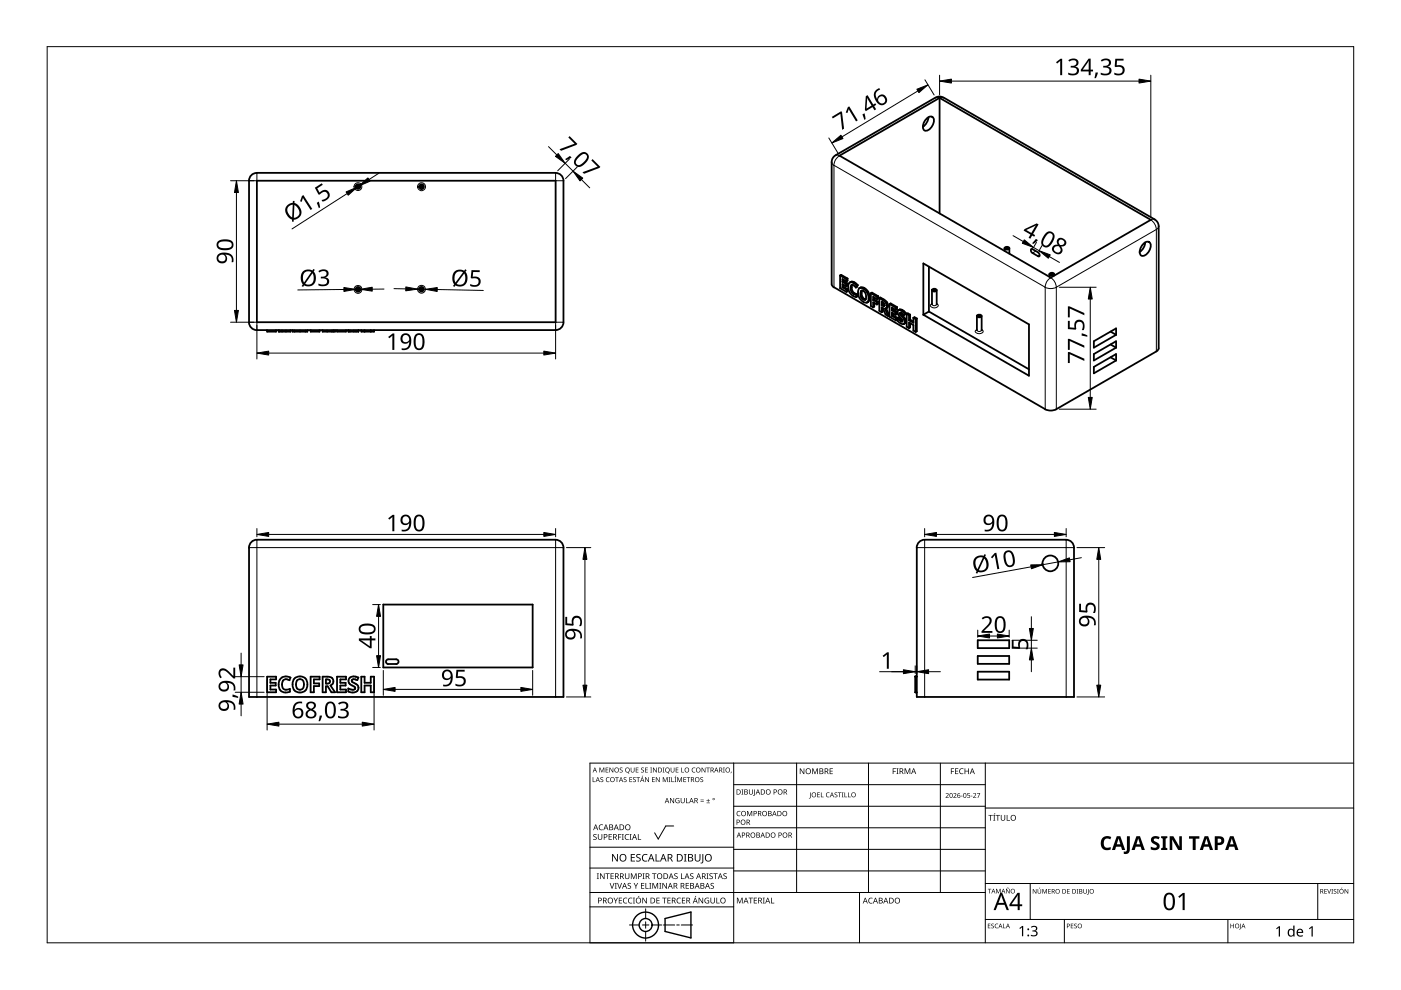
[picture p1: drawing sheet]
<svg xmlns="http://www.w3.org/2000/svg" width="297mm" height="210mm" viewBox="0 0 297 210" stroke-linecap="round" stroke-linejoin="round" font-family="sans-serif">
<g fill="none" stroke="#000" stroke-width=".38">
<path d="M54.4 36.7a1.63 1.63 0 0 0-1.6 1.6v30a1.68 1.68 0 0 0 1.6 1.7M54.5 38.3h63.3v30h-63.3zM89.2 39.4l.4 .1v.3h-.4zM117.8 36.7a1.64 1.64 0 0 1 1.7 1.6v30a1.68 1.68 0 0 1-1.7 1.7h-63.3M117.8 36.7h-63.3M176.3 34.4v25.8M177.1 32.9l-.6 .8-.2 .7M178 33l21.2-12.2 44.8 25.8-21.2 12.3zM196.3 25.3a1.01 1.01 0 0 1 1.6-.3 2.27 2.27 0 0 1-1.6 2.7 1.18 1.18 0 0 1-.3-1.9zM196.8 24.9a2.93 2.93 0 0 1-1.1 2M198.4 20.7a1.47 1.47 0 0 1 1.6 0M198.4 20.7l-21.2 12.2"/>
<path d="M199.2 20.8v24.5M200 20.7l44.8 25.8 .7 .8 .2 .7-.1 26.1-.4 .4-21.2 12.3M178.1 58.4v2.7l1.4 .8M178.1 58.4l.2-.1 1.4 .8M178.1 58.4l1.4 .8M178.6 59.8l.8 .4M178.8 59.3v.3M178.8 59.6l.8 .5M178.8 59.6l-.2 .2M179.5 59.2v.5M179.5 59.7l-.9-.5v.6M179.7 59.1v.4l-.2 .2"/>
<path d="M179.7 59.1l-.2 .1M180.2 59.9a1.34 1.34 0 0 1 1.4 .7M180.2 59.9a2.05 2.05 0 0 0 1.3 3.1M180.2 59.9a1.01 1.01 0 0 1 1.4 .3l.3 .3M195.8 55.8l22.4 13v10.9l-22.4-13zM196.9 56.5v9.6M213 52.6v.6M213.1 52.5l.1-.1a.54 .54 0 0 1 .8 .2l-.1 .2a.62 .62 0 0 1-.9-.2zM213.3 52.5l.4 .1-.4 .1zM214 52.6v1.2M220.1 53.5l-1.3-.7-.2 .1 .2 .6 1.5 .9 .1-.4-.3-.5M222.5 58.1v.6"/>
<path d="M222.6 58l.2-.1a.49 .49 0 0 1 .7 .2 .46 .46 0 0 1-.5 .3 .46 .46 0 0 1-.4-.4zM222.8 58l.5 .1-.5 .1zM223.5 58.1v.3M242.3 51.8a1 1 0 0 1 1.6-.3 2.26 2.26 0 0 1-1.6 2.8 1.17 1.17 0 0 1-.3-2zM242.8 51.4a2.58 2.58 0 0 1-1.2 2M56.6 70v.3h1.9v-.3M59.1 70v.3h2.5v-.3M62 70v.3h3.2v-.3M65.9 70v.3h1.9v-.3M68.4 70v.3h2.3v-.3M71 70v.3h-.2M71.5 70v.3h1.9v-.3"/>
<path d="M73.8 70v.3M73.9 70v.3h2.1v-.3M75.7 61.2h.4v.3h-.4zM76.6 70v.3h2.7v-.3M77.3 70v.3M78.6 70v.3M89.1 61.2l.4-.1v.4h-.3zM176.3 60.3l.5 .6M176.8 60.9l44.8 25.9M178.6 60.9l.9 .5M178.8 60.8l.9 .5M178.8 60.4v.4"/>
<path d="M178.8 60.8l-.2 .1M179.4 60.7l-.8-.5v.7M179.4 60.2v.5M179.5 61.4v.5M179.6 60.1l-.2 .1M179.6 60.1v.5l-.2 .1M179.7 61.3v.5l-.2 .1M179.7 61.3l-.2 .1M180.7 60.4a1.37 1.37 0 0 0 1.1 2M181.5 61a.71 .71 0 0 0-1-.5 1.36 1.36 0 0 0 1 2M181.5 62.5v.5M181.6 60.6l-.1 .4"/>
<path d="M181.8 62.4v.4l-.3 .2M181.8 62.4l-.3 .1M181.9 60.5l-.3 .1M181.9 60.5l-.4 .5M182.2 61.1a1.5 1.5 0 0 1 2 1.1l.2 .9-.3 .9M182.2 61.1a1.99 1.99 0 0 0 1.6 3M182.2 61.1a1.98 1.98 0 0 1 1.6 3M182.8 61.6a1.4 1.4 0 0 0 .7 1.9M182.8 61.6h-.1a1.23 1.23 0 0 0 .7 2l.1-.1M182.8 61.6a1.36 1.36 0 0 1 .7 1.9M184.1 64l-.3 .1M184.1 64h.1"/>
<path d="M184.6 62.2l.3-.2 1.3 .8M184.6 62.2l1.4 .8M184.6 62.2v2.7l.5 .3M185.1 63.6l.8 .5M185.4 63.1v.4M185.4 64.2v.8l-.3 .2M185.4 63.5l.8 .4M185.4 63.5l-.3 .1M185.9 64.6l-.8-.5v1.1M185.9 64.1v.5M186 63.4l-.9-.5v.7M186 63v.4"/>
<path d="M186.2 63.9v.5l-.3 .2M186.2 63.9l-.3 .2M186.2 62.8v.5l-.2 .1M186.2 62.8l-.2 .2M186.4 63.2v2.7l.5 .3M186.4 63.2l.3-.1 .7 .4a1.2 1.2 0 0 1 .7 1.7l-.2 .2M186.4 63.2l.7 .4a1.2 1.2 0 0 1 .8 1.8M186.9 66.2v-1l.3 .1 .6 1.4 .5 .3M186.9 64.7l.5 .2M187.2 64.6l-.3 .1M187.2 64.6l.3 .2M187.2 65.3v.8l-.3 .1"/>
<path d="M187.2 64.1v.5M187.2 64.1l.2 .2 .1 .5M187.2 64.1l-.3-.1v.7M187.5 64.8h.1M187.5 64.8v.1M187.9 65.4h-.3l.7 1.6M187.9 65.4l.6 1.5-.2 .1M188.6 64.5l.2-.2 1.4 .8M188.6 64.5l1.3 .7M188.6 64.5v2.7l1.3 .7M189.1 65.8l.8 .5M189.1 67l.8 .5"/>
<path d="M189.3 65.7l-.2 .1M189.3 66.8l-.2 .2M189.3 66.8l.9 .5M189.3 65.4v.3M189.3 66.4v.4M189.3 65.7l.8 .4M189.9 66.7l-.8-.4v.7M189.9 66.3v.4M189.9 65.7l-.8-.5v.6M189.9 65.2v.5M189.9 67.5v.4M190.1 66.1v.5l-.2 .1"/>
<path d="M190.1 66.1l-.2 .2M190.2 65.1l-.3 .1M190.2 67.3l-.3 .2M190.2 65.1v.5l-.3 .1M190.2 67.3v.5l-.3 .1M190.3 67.5l.9 .7M190.3 67.5l.2-.2 .8 .7M190.3 67.5a1.13 1.13 0 0 0 .9 1.2h.4M190.4 65.8a1.95 1.95 0 0 0 .8 2l.1 .2M191 66.3l.6 .5 .4-.5M191 66.3a.34 .34 0 0 0-.2 .4 .34 .34 0 0 0 .3 .3 1.31 1.31 0 0 1 .5 1.7M191 66.3l.3 .5a1.31 1.31 0 0 1 .6 1.8l-.3 .1"/>
<path d="M191.3 68.2h-.1M191.3 68v.2M191.8 66.5l-.2 .3M192 66.3l-.2 .2M192 66.3a1.23 1.23 0 0 0-1.5-.5 1.48 1.48 0 0 1 1.3 .7M192.2 66.6l.3-.2 .5 .3M192.2 66.6l.5 .3M192.2 66.6v2.7l.5 .2M192.7 69.6v-1.2l1 .5v1.2l.4 .3M192.7 66.9v1M193 66.7l-.3 .2M193 67.8l-.3 .1"/>
<path d="M193 67.8l.7 .4M193 68.5v.9l-.3 .1M193 66.7v1.1M193.7 67.4v1l-1-.5M193.7 67.4l.2-.2 .5 .3M193.7 67.4l.4 .3M194.1 67.7v2.7M194.4 67.5l-.3 .2M194.4 67.5v2.7l-.3 .2M196.9 66.1l21.3 12.2M196.9 66.1l-1.1 .6M197.6 64.5h.1"/>
<path d="M197.6 61.5v3M197.7 61.4l.1-.1a.54 .54 0 0 1 .8 .2 .58 .58 0 0 1-1 0zM197.9 61.4l.4 .1-.4 .1zM198.6 61.5v3M198.6 64.5h.1M207.1 67v3M207.2 66.8l.2-.1a.55 .55 0 0 1 .7 .3 .58 .58 0 0 1-1 0zM207.4 66.9l.5 .1-.3 .2-.3-.2zM208.1 70h.1M208.1 67v3M231.9 72.3l4.7-2.7v1.4l-4.7 2.7zM231.9 75.1l4.7-2.8v1.4l-4.7 2.7z"/>
<path d="M231.9 77.8l4.7-2.7v1.3l-4.7 2.8zM235.5 73l1.1 .7M235.5 70.3l1.1 .7M235.5 75.8l1.1 .6M221.6 86.8a2.89 2.89 0 0 0 2.3 0M54.4 114.4a1.68 1.68 0 0 0-1.6 1.7M54.5 114.4h63.3a1.67 1.67 0 0 1 1.7 1.7M119.5 116.1v31.7h-66.7v-31.7M196 114.4a1.7 1.7 0 0 0-1.6 1.7M226 114.4a1.67 1.67 0 0 1 1.7 1.7M226 114.4h-30M227.7 116.1v31.7h-33.3v-31.7"/>
<path d="M81.3 128.2h31.6v13.3h-31.6zM207.3 135.8h6.7v1.6h-6.7zM207.3 139.1h6.7v1.7h-6.7zM56.6 143.5h1.9v.5h-1.2v.8h1.2v.5h-1.2v.9h1.2v.6h-1.9zM59.6 143.8a1.86 1.86 0 0 1 2-.1l-.2 .5a.95 .95 0 0 0-1.1-.1 .95 .95 0 0 0-.5 1 1.01 1.01 0 0 0 .5 1.1 1.01 1.01 0 0 0 1.2-.1v.6a1.64 1.64 0 0 1-2-.3 1.64 1.64 0 0 1-.3-1.9zM62.4 143.9a1.69 1.69 0 0 1 2.8 .8 1.69 1.69 0 0 1-2 2.1 1.79 1.79 0 0 1-.8-2.9zM63 144.3a.86 .86 0 0 1 1-.2 .86 .86 0 0 1 .4 1 .86 .86 0 0 1-.4 1 .86 .86 0 0 1-1-.1l-.2-.9zM65.9 143.5h1.9v.5h-1.3v.9h1.2v.6h-1.2v1.3h-.6zM68.4 143.5h1a1 1 0 0 1 1.2 .6 1 1 0 0 1-.5 1.2l.9 1.5h-.7l-.8-1.3h-.4v1.3h-.7zM69.1 144a.52 .52 0 0 1 .7 .2 .52 .52 0 0 1-.1 .7h-.6zM71.5 143.5h1.9v.5h-1.2v.8h1.1v.5h-1.1v.9h1.2v.6h-1.9zM74.2 143.7a1.91 1.91 0 0 1 1.8 0l-.2 .5-.4-.1a.45 .45 0 0 0-.6-.1 .45 .45 0 0 0-.1 .6l.3 .2a1.07 1.07 0 0 1 1 1.3 1.07 1.07 0 0 1-1.6 .7l-.6-.2v-.6a.94 .94 0 0 0 1.5-.1l-.3-.4a1.14 1.14 0 0 1-.8-1.8z"/>
<path d="M76.6 143.5h.7v1.3h1.3v-1.3h.7v3.3h-.7v-1.4h-1.3v1.4h-.7zM82.3 140.8a.51 .51 0 0 1-.5-.5 .51 .51 0 0 1 .5-.5h1.7a.52 .52 0 0 1 .5 .5 .52 .52 0 0 1-.5 .5M84 140.8h-1.7M194 143.5v3.3h.4M194.4 143.5h-.4M194.4 143.4l-.4 .1M194.4 146.8h-.4M207.3 142.4h6.7v1.7h-6.7z"/>
<circle cx="75.9" cy="39.6" r=".5"/>
<circle cx="75.9" cy="39.6" r=".25"/>
<circle cx="89.4" cy="39.6" r=".51"/>
<circle cx="75.9" cy="61.3" r=".51"/>
<circle cx="89.4" cy="61.3" r=".5"/>
<circle cx="222.7" cy="119.4" r="1.67"/>
</g>
<g fill="none" stroke="#000" stroke-width=".21">
<path d="M54.5 36.7v1.6h-1.7M117.8 36.7v1.6h1.7M177.1 32.9h.6l.3 .1a2.58 2.58 0 0 0-1.2 2.1l-.5-.7M198.4 20.7h1.6M180.6 59.7l-.2 .1M181.2 59.9l-.3 .1M219.6 53.2l-.7 .4M220.4 54.1l-.3 .2M222.3 59.2l.2-.2a.84 .84 0 0 1 1.1 .7l.3 1.2a2.89 2.89 0 0 1-2.3 0l.3-1.2zM244.8 46.5l-.8 .1a2.58 2.58 0 0 1 1.2 2.1M245.2 48.7l-21.2 12.2v25.9M245.2 48.7v25.8"/>
<path d="M245.7 48l-.5 .7M52.8 68.3h1.7v1.7M59.3 70v.3M59.8 70v.3M60.6 70v.3M62.4 70v.3M63.6 70v.3M64.8 70v.3M69.4 70v.3M70.4 70v.3M74.2 70v.3M75 70v.3"/>
<path d="M75.5 70v.3M119.5 68.3h-1.7v1.7M176.8 60.9v-25.9l44.8 25.9v25.9M180.6 60.9l-.2 .2M180.6 60.4l-.1 .1M181.2 62.2l-.3 .1M182.7 62.1l-.3 .2M182.7 61.6l-.1 .1M182.8 62.9l-.2 .1M183.3 63.4l-.3 .1M183.3 61.1l-.3 .1M184.1 64l-.2 .1"/>
<path d="M184.1 61.9l-.2 .2M184.4 63.1l-.2 .1M187.3 64.7l-.2 .1M187.4 63.5l-.3 .1M187.5 64.9h-.1M188.1 64.1l-.3 .1M188.2 65.2l-.3 .1M188.3 64.8l-.2 .2M190.8 65.6l-.3 .1M190.9 67.7l-.2 .2M191 66.3l-.2 .1M191.1 66.5l-.3 .1"/>
<path d="M191.2 66.6l-.3 .2M191.2 68l-.2 .1M191.3 68.2h-.1M191.3 65.7l-.2 .2M191.5 67l-.3 .1M191.7 66l-.2 .1M191.9 67.6l-.2 .2M192 68.1l-.2 .2M197.6 64.5l.1 .2a.59 .59 0 0 0 .9-.2M197.6 64.4a.38 .38 0 0 0-.3 .6 .88 .88 0 0 0 .9 .3 .88 .88 0 0 0 .7-.7l-.3-.2M207.1 70l.1 .1a.6 .6 0 0 0 .9-.1M207.1 69.9a.36 .36 0 0 0-.3 .6l.8 .3a.65 .65 0 0 0 .8-.7l-.3-.2"/>
<path d="M52.8 116.1h66.7M54.5 114.4v33.4M117.8 114.4v33.4M194.4 116.1h33.3M196 114.4v33.4M226 114.4v33.4"/>
<circle cx="75.9" cy="39.6" r=".84"/>
<circle cx="89.4" cy="39.6" r=".85"/>
<circle cx="75.9" cy="61.4" r=".84"/>
<circle cx="89.4" cy="61.3" r=".84"/>
</g>
<path d="M10 9.9h277v190h-277z" fill="none" stroke="#000" stroke-width=".21"/>
<g fill="none" stroke="#000" stroke-width=".21">
<path d="M125.1 179.6h30.5M142.8 175.1h-1.6l-1.6 2.8-.8-1.3M155.6 166.4h53.3M155.6 161.8v38.1h-30.5v-38.1h161.9M168.9 161.8v27.4M184.1 161.8v27.4M199.4 161.8v27.4M208.9 170.9h-53.3M208.9 175.5h-53.3M208.9 161.8v38.1M287 171.3h-78.1M125.1 192.3h30.5"/>
<path d="M125.1 189.2h83.8M133.5 196.1h2M136.2 196.1h1.4M136.9 192.7v2M136.9 195.4v1.4M136.9 197.5v2M140.3 196.1h-2M140.7 196.1h2.4M143.5 196.1h.5M146.8 196.1h-2.4M155.6 180.1h53.3M155.6 184h-30.5"/>
<path d="M182.2 189.2v10.7M208.9 184.7h-53.3M218.4 187.3v7.6M225.7 194.9v5M260.3 194.9v5M279.4 187.3v7.6M287 194.9h-78.1M287 187.3h-78.1"/>
</g>
<g fill="#000">
<path d="M125.7 164.8h.1v.9h.4v.1h-.5zM125.8 177l.5-.2 .2 .1-.1 .1a.25 .25 0 0 0-.3-.1 .25 .25 0 0 0 0 .4l.4 .2v.4l-.4 .2-.3-.1v-.1a.27 .27 0 0 0 .5 .1 .27 .27 0 0 0-.1-.5l-.4-.2zM127.1 175l.3-.2 .5 .1-.1 .1-.3-.1a.49 .49 0 0 0-.4 .7 .49 .49 0 0 0 .7 .2 .57 .57 0 0 1-.8 0 .57 .57 0 0 1 .1-.8zM127.1 162.7h.2l.3 .9 .3-.9h.2v1.1h-.1v-.9l-.4 .9-.4-.9v.9h-.1zM126.8 176.8h.1v.8a.32 .32 0 0 0 .3 .3 .32 .32 0 0 0 .3-.3v-.8h.2v.8a.47 .47 0 0 1-.5 .5 .47 .47 0 0 1-.4-.5zM127.3 164.9l.4-.1h.2v.1a.25 .25 0 0 0-.4 0 .25 .25 0 0 0-.1 .3 .25 .25 0 0 0 .4 .1l.1 .2-.1 .3h-.4l-.1-.1a.25 .25 0 0 0 .3 .1 .25 .25 0 0 0 .1-.4l-.4-.2zM128.6 164.9l.4-.1h.2v.1a.42 .42 0 0 0-.6 .4 .42 .42 0 0 0 .6 .4 .49 .49 0 0 1-.7-.1 .49 .49 0 0 1 .1-.7zM128.4 162.7h.6v.2h-.5v.3h.5v.1h-.5v.4h.5v.1h-.6zM129 176.8h.7v.2h-.5v.4h.5v.1h-.5v.4h.5v.2h-.7zM129.2 162.7h.2l.5 .9v-.9h.1v1.1h-.1l-.6-.9v.9h-.1zM130.4 164.8h.8v.1h-.3v.9h-.2v-.9h-.3zM131 176.8h.7v.2h-.5v.4h.5v.1h-.5v.6h-.2z"/>
<path d="M131.4 162.8l.4-.1 .2 .1v.1a.25 .25 0 0 0-.4-.1 .25 .25 0 0 0-.1 .4 .25 .25 0 0 0 .4 .1 .32 .32 0 0 1 0 .5 .32 .32 0 0 1-.5-.2 .25 .25 0 0 0 .3 .1 .25 .25 0 0 0 .1-.3l-.4-.3zM131.8 176.8h.5l-.2 .2v.9l.2 .2h-.5l.2-.2v-.9zM132.3 164.9l.3-.1h.2v.1a.25 .25 0 0 0-.3 0 .25 .25 0 0 0-.1 .3 .25 .25 0 0 0 .3 .1l.2 .2-.1 .3h-.5l-.1-.1a.25 .25 0 0 0 .4 .1 .25 .25 0 0 0 0-.4l-.3-.2zM132.6 177l.3-.2 .5 .1-.1 .1h-.3a.49 .49 0 0 0-.4 .6 .49 .49 0 0 0 .7 .3 .57 .57 0 0 1-.8 0 .57 .57 0 0 1 .1-.8zM133.5 176.8h.4l-.1 .2v.9l.1 .2h-.4l.1-.2v-.9zM133.4 164.8h.6v.1h-.4v.3h.4v.1h-.4v.4h.4v.1h-.6zM133.7 162.7h.2v.7a.27 .27 0 0 0 .2 .3 .27 .27 0 0 0 .3-.3v-.7h.1v.7a.4 .4 0 0 1-.4 .4 .4 .4 0 0 1-.4-.4zM134.2 164.9l.4-.1h.2v.1a.25 .25 0 0 0-.4 0 .25 .25 0 0 0 0 .3 .25 .25 0 0 0 .3 .1l.1 .2-.1 .3h-.4l-.1-.1a.25 .25 0 0 0 .3 .1 .25 .25 0 0 0 .1-.4l-.4-.2zM135.2 176.8h.2v1.1h.5v.2h-.7zM134.8 162.7h.6v.2h-.5v.3h.4v.1h-.4v.4h.5v.1h-.6zM134.9 164.8h.8v.1h-.3v.9h-.2v-.9h-.3zM136.2 164.5h.2l-.3 .2z"/>
<path d="M136 162.8l.3-.1 .2 .1v.1a.25 .25 0 0 0-.3-.1 .25 .25 0 0 0-.1 .4 .25 .25 0 0 0 .3 .1 .33 .33 0 0 1 0 .5 .33 .33 0 0 1-.5-.2 .25 .25 0 0 0 .4 .1 .25 .25 0 0 0 0-.3l-.3-.3zM136.8 162.7h.5v.2h-.4v.3h.4v.1h-.4v.4h.4v.1h-.5zM136.8 164.8h.1l.6 .8v-.8h.1v1h-.2l-.5-.8v.8h-.1zM137.9 162.7h.3l-.1 .1v.9l.1 .1h-.3l.1-.1v-.9zM138.2 164.8h.6v.1h-.4v.3h.4v.1h-.4v.4h.4v.1h-.6zM138.4 162.7h.2l.5 .9v-.9h.2v1.1h-.2l-.5-.9v.9h-.2zM139.1 164.8h.1l.6 .8-.1-.8h.2v1h-.2l-.5-.8v.8h-.1zM140.5 162.7h.4l-.1 .1v.9l.1 .1h-.4l.1-.1v-.9zM140.5 164.8h.2l.3 .8 .4-.8h.2v1h-.2v-.9l-.4 .9-.4-.9v.9h-.1zM141.8 164.8h.3l-.1 .1v.8l.1 .1h-.3l.1-.1v-.8zM142.3 164.8h.2v.9h.4v.1h-.6zM142.1 169.2h.1l.6 .9v-.9h.1v1.1h-.1l-.6-.9v.9h-.1z"/>
<path d="M142.2 162.7h.1v.7a.27 .27 0 0 0 .3 .3 .27 .27 0 0 0 .3-.3v-.7h.1v.7a.4 .4 0 0 1-.4 .4 .4 .4 0 0 1-.4-.4zM143.2 164.5h.2l-.3 .2zM143 164.8h.4l-.1 .1v.8l.1 .1h-.4l.1-.1v-.8zM143.3 169.3l.5-.1 .3 .1-.1 .1a.45 .45 0 0 0-.7 .3 .45 .45 0 0 0 .6 .5v-.4h-.2v-.1h.4v.6a.6 .6 0 0 1-.8-.2 .6 .6 0 0 1 0-.8zM143.3 162.7h.5v.2h-.4v.3h.4v.1h-.4v.4h.4v.1h-.5zM143.6 164.8h.2l.3 .8 .3-.8h.2v1h-.1v-.9l-.5 .9-.3-.9v.9h-.1zM144.4 162.7h.2v1h.4v.1h-.6zM144.3 169.2h.2v.7a.28 .28 0 0 0 .2 .3 .28 .28 0 0 0 .3-.3v-.7h.2v.7a.42 .42 0 0 1-.5 .4 .42 .42 0 0 1-.4-.4zM145.5 169.2h.1v1h.5v.1h-.6zM144.9 164.8h.6v.1h-.5v.3h.4v.1h-.4v.4h.5v.1h-.6zM145.6 164.8h.7v.1h-.3v.9h-.1v-.9h-.3zM146.8 162.9l.4-.2 .2 .1v.1a.42 .42 0 0 0-.6 .4 .42 .42 0 0 0 .6 .3 .49 .49 0 0 1-.7 0 .49 .49 0 0 1 .1-.7z"/>
<path d="M148.5 169.9h.7v.1h-.7zM148.5 169.5h.7v.2h-.7zM148.5 164.9l.4-.1h.2l-.1 .1a.25 .25 0 0 0-.3 0 .25 .25 0 0 0-.1 .3 .25 .25 0 0 0 .4 .1 .32 .32 0 0 1-.1 .5 .32 .32 0 0 1-.4-.1 .25 .25 0 0 0 .3 .1 .25 .25 0 0 0 .1-.4l-.4-.2zM148.8 162.7h.1l.6 .9-.1-.9h.2v1.1h-.2l-.5-.9v.9h-.1zM149.8 170.2h.7v.1h-.7zM149.7 162.7h.8v.2h-.3v.9h-.2v-.9h-.3zM150.1 169.4l.1 .3h.3l-.3 .1v.3l-.1-.3h-.3l.3-.1zM153.3 162.7h.4l-.2 .1v.9l.2 .1h-.4l.1-.1v-.9zM155 163.6h.1l-.2 .4zM156.3 172.1l.4-.2 .3 .1-.1 .1a.44 .44 0 0 0-.6 .4 .44 .44 0 0 0 .7 .4 .52 .52 0 0 1-.8-.1 .52 .52 0 0 1 .1-.7zM157.2 167.4h.4l-.1 .1v.9l.1 .1h-.4l.1-.1v-.9zM158.4 171.9h.2l.3 .9 .4-.9h.2v1.1h-.2l.1-.9-.5 .9-.4-.9v.9h-.1z"/>
<path d="M158.8 167.4h.1v.7a.28 .28 0 0 0 .3 .3 .28 .28 0 0 0 .3-.3v-.7h.1v.7a.42 .42 0 0 1-.4 .4 .42 .42 0 0 1-.4-.4zM159.9 167.4h.2l-.1 1.1-.3 .3v-.2l.2-.1zM169.6 162.9h.2l.6 1v-1h.1v1.2h-.1l-.7-1v1h-.1zM171.7 168h.2v1.1l-.4 .2v-.1l.2-.1zM172.2 162.9h.2l.4 1 .4-1h.2v1.2h-.1v-1l-.4 1h-.2l-.4-1v1h-.1zM173.3 168h.5v.1h-.4v.3h.4v.2h-.4v.3h.4v.1h-.5zM174 168h.2v.9h.4v.1h-.6zM175.2 168.1l.4-.1 .3 .1-.1 .1a.41 .41 0 0 0-.6 .3 .41 .41 0 0 0 .6 .4 .48 .48 0 0 1-.6-.1 .48 .48 0 0 1 0-.7zM175.9 162.9h.7v.1h-.5v.4h.4v.2h-.4v.4h.5v.1h-.7zM177 168.1l.3-.1 .2 .1v.1a.25 .25 0 0 0-.3-.1 .25 .25 0 0 0-.1 .3 .25 .25 0 0 0 .3 .1 .32 .32 0 0 1 0 .6 .32 .32 0 0 1-.5-.2 .25 .25 0 0 0 .4 .1 .25 .25 0 0 0 0-.4l-.3-.2zM177.6 168h.8v.1h-.3v.9h-.1v-.9h-.4zM178.5 168h.4l-.2 .1 .2 .9h-.4l.1-.1z"/>
<path d="M179 168h.2v.9h.4v.1h-.6zM179.8 168h.1v.9h.5v.1h-.6zM189.3 162.9h.7v.1h-.6v.5h.5v.1h-.5v.5h-.1zM190.1 162.9h.4l-.1 .1v1l.1 .1h-.4l.1-.1v-1zM191.8 162.9h.2l.4 1 .4-1h.2v1.2h-.1v-1l-.4 1h-.2l-.4-1.1v1.1h-.1zM200.5 168.3a.37 .37 0 0 1 .6 0 .37 .37 0 0 1-.2 .5l-.3 .3h.6v.1h-.7l.3-.4a.27 .27 0 0 0 .2-.4 .27 .27 0 0 0-.4-.1zM201.6 162.9h.7v.1h-.5v.5h.5v.1h-.5v.5h-.2zM202.1 168.3a.37 .37 0 0 1 .6 0 .37 .37 0 0 1-.2 .5l-.2 .3h.5v.1h-.7l.3-.4a.27 .27 0 0 0 .3-.4 .27 .27 0 0 0-.5-.1zM202.5 162.9h.7v.1h-.6v.4h.5v.2h-.5v.4h.6v.1h-.7zM203.7 168.7h.4v.1h-.4zM203.5 163.1l.4-.2 .4 .1-.1 .1-.2-.1a.49 .49 0 0 0-.4 .7 .49 .49 0 0 0 .6 .3 .57 .57 0 0 1-.7-.1 .57 .57 0 0 1 0-.8zM205.1 168.1h.5v.2h-.4v.3a.34 .34 0 0 1 .5 .1 .34 .34 0 0 1-.2 .5 .34 .34 0 0 1-.4-.2 .29 .29 0 0 0 .4 .1 .29 .29 0 0 0 0-.5 .29 .29 0 0 0-.4 0z"/>
<path d="M204.5 162.9h.2v.5h.6v-.5h.1v1.2h-.1v-.5h-.6v.5h-.2zM205.8 168.7h.4v.1h-.4zM206.3 168.3a.37 .37 0 0 1 .6 0 .37 .37 0 0 1-.2 .5l-.2 .3h.5v.1h-.7l.3-.4a.27 .27 0 0 0 .3-.4 .27 .27 0 0 0-.5-.1zM207.1 168.1h.7l-.4 1.1h-.1l.4-.9h-.6zM209.6 172.8h.9v.1h-.4v1.1h-.1v-1.1h-.4zM210.9 172.4h.1l-.3 .3zM210.6 172.8h.4l-.1 .1v1l.1 .1h-.4l.1-.1v-1zM211.1 172.8h.9v.1h-.4v1.1h-.1v-1.1h-.4zM212.2 172.8h.1v.8a.32 .32 0 0 0 .4 .3 .32 .32 0 0 0 .3-.3v-.8h.1v.8a.47 .47 0 0 1-.4 .4 .47 .47 0 0 1-.5-.4zM213.4 172.8h.2v1.1h.5v.1h-.7zM233.7 177.7a1.56 1.56 0 0 1 1.9-.2l-.2 .5a.88 .88 0 0 0-1.1-.1 .88 .88 0 0 0-.3 1.1 .87 .87 0 0 0 .6 .8 .87 .87 0 0 0 .9-.2v.5a1.48 1.48 0 0 1-1.8-.3 1.48 1.48 0 0 1-.2-1.8zM244.3 177.5a1.58 1.58 0 0 1 1.6 0l-.2 .5-.4-.2a.39 .39 0 0 0-.7 .1 .39 .39 0 0 0 .4 .6 1.07 1.07 0 0 1 .9 .9 1.2 1.2 0 0 1-1.9 .7v-.6l.7 .2a.39 .39 0 0 0 .6-.2 .39 .39 0 0 0-.5-.5l-.5-.3a.83 .83 0 0 1 0-1.2z"/>
<path d="M126.5 185.2h.5l-.2 .1v1l.2 .1h-.5l.2-.1v-1zM127.2 185.2h.2l.6 1v-1h.2v1.2h-.2l-.7-1 .1 1h-.2zM128.4 185.2h.9v.1h-.4v1.1h-.2v-1.1h-.3zM129.3 187.2h.1l.4 1.1 .3-1.1h.2l-.5 1.2h-.1zM129.5 185.2h.6v.1h-.5v.4h.5v.1h-.5v.4h.5v.2h-.6zM130.1 190.3h.1l.3 .6 .4-.6h.1l-.4 .8v.4h-.1v-.4zM130.3 187.2h.5l-.2 .1v1l.2 .1h-.5l.2-.1v-1zM130.9 187.2h.1l.4 1.1 .3-1.1h.2l-.5 1.2h-.1zM129.8 181.1h.2l.8 1.3v-1.3h.2v1.6h-.2l-.9-1.4v1.4h-.1zM131.2 190.3h.7v.2h-.6v.3h.5v.2h-.5v.4h.6v.1h-.7zM132.2 190.5l.4-.2 .4 .1-.1 .1-.2-.1a.49 .49 0 0 0-.4 .7 .49 .49 0 0 0 .6 .3 .57 .57 0 0 1-.7-.1 .57 .57 0 0 1 0-.8zM132.5 185.2h.2v.8a.32 .32 0 0 0 .3 .3 .32 .32 0 0 0 .3-.3v-.8h.1v.8a.47 .47 0 0 1-.4 .4 .47 .47 0 0 1-.5-.5z"/>
<path d="M133.3 190.5l.3-.2 .5 .1-.1 .1-.3-.1a.49 .49 0 0 0-.4 .7 .49 .49 0 0 0 .7 .3 .57 .57 0 0 1-.8-.1 .57 .57 0 0 1 .1-.8zM133.1 187.3l.4-.1 .3 .1-.1 .1a.25 .25 0 0 0-.3-.1 .25 .25 0 0 0-.1 .4l.4 .2 .1 .3-.4 .2h-.4l.1-.1a.27 .27 0 0 0 .5 0 .27 .27 0 0 0-.1-.4l-.4-.2zM133.8 185.2h.2l.4 1 .3-1h.3v1.2h-.2v-1.1l-.4 1.1h-.1l-.4-1.1v1.1h-.1zM133.7 181.1h.9v.2h-.7v.4h.7v.2h-.7v.6h.7v.2h-.9zM134.2 190.3h.4l-.1 .2v.9l.1 .1h-.4l.1-.1v-.9zM134.3 187.2h.2l.3 .6 .3-.6h.2l-.4 .8v.4h-.2v-.4zM135.4 190h.2l-.4 .2zM135 181.2l.3-.1h.5l-.1 .2a.33 .33 0 0 0-.6 .1 .33 .33 0 0 0 .4 .4 .49 .49 0 0 1 .3 .7 .49 .49 0 0 1-.8 .2l-.1-.1v-.2l.2 .1a.35 .35 0 0 0 .6-.2 .35 .35 0 0 0-.5-.4l-.3-.3zM135.9 187.2h.7v.1h-.5v.4h.5v.2h-.5v.4h.5v.1h-.7zM136.2 185.2h.5l-.2 .1v1l.2 .1h-.5l.2-.1v-1zM136.3 181.3l.6-.2h.4l-.1 .2a.64 .64 0 0 0-.9 .6 .64 .64 0 0 0 .9 .5v.2a.83 .83 0 0 1-1-.3 .83 .83 0 0 1 .1-1zM136.9 187.2h.1v1.1h.5v.1h-.6z"/>
<path d="M136.2 190.3h.2l.6 1v-1h.2v1.2h-.2l-.7-1v1h-.1zM137.6 187.2h.5l-.2 .1v1l.2 .1h-.5l.2-.1v-1zM138.3 185.2h.9v.1h-.4v1.1h-.2v-1.1h-.3zM138.3 187.2h.2l.4 1 .4-1h.2v1.2h-.1v-1l-.4 1h-.1l-.4-1v1h-.2zM139 181.1h.2v1.4h.7v.2h-.9zM139.2 190.3h.6v.2h-.5v.3h.5v.2h-.5v.4h.5v.1h-.6zM139.8 187.2h.4l-.1 .1v1l.1 .1h-.4l.1-.1v-1zM140.4 190.3h.9v.2h-.4v1h-.1v-1h-.4zM140.4 187.2h.2l.7 1v-1h.1v1.2h-.2l-.6-1v1h-.2zM141.5 190.3h.7v.2h-.5v.3h.5v.2h-.5v.4h.5v.1h-.7zM143.1 185.2h.4h.2l-.1 .1a.25 .25 0 0 0-.4-.1 .25 .25 0 0 0 0 .4 .42 .42 0 0 1 .5 .6 .42 .42 0 0 1-.7 .2v-.2a.31 .31 0 0 0 .4 .1 .31 .31 0 0 0 .1-.4 .31 .31 0 0 0-.4-.1l-.1-.3zM143.6 190.5l.3-.2 .5 .1-.1 .1-.3-.1a.49 .49 0 0 0-.4 .7 .49 .49 0 0 0 .7 .3 .57 .57 0 0 1-.8-.1 .57 .57 0 0 1 .1-.8z"/>
<path d="M144.4 185.2h.1v1h.6v.2h-.7zM144.6 190.3h.7v.2h-.6v.3h.5v.2h-.5v.4h.6v.1h-.7zM145 181.1h.6l-.2 .1v1.3l.2 .2h-.6l.2-.2v-1.3zM145.4 187.2h.7v.1h-.6v.4h.5v.2h-.5v.4h.6v.1h-.7zM146.4 185.3l.4-.1h.2v.1a.25 .25 0 0 0-.4-.1 .25 .25 0 0 0 0 .4 .42 .42 0 0 1 .4 .6 .42 .42 0 0 1-.7 .2l.1-.2a.27 .27 0 0 0 .4 .1 .27 .27 0 0 0-.1-.4l-.4-.3zM147.5 190h.1l-.3 .2zM147.3 181.1h.2v1a.41 .41 0 0 0 .4 .4 .41 .41 0 0 0 .4-.4v-1h.2v1a.61 .61 0 0 1-.6 .6 .61 .61 0 0 1-.6-.6zM148.9 181.1h.2v1.8a.27 .27 0 0 1-.3 .2 .27 .27 0 0 1-.3-.2l.4-.1zM148.1 190.3h.2l.6 1v-1h.2v1.2h-.2l-.7-1 .1 1h-.2zM149.5 190.5l.6-.2 .2 .1v.1a.5 .5 0 0 0-.8 .4 .5 .5 0 0 0 .7 .5v-.4h-.3v-.1h.5v.6a.66 .66 0 0 1-.9-.1 .66 .66 0 0 1 0-.9zM149.8 185.2h.4l-.1 .1v1l.1 .1h-.4l.1-.1v-1zM150.5 185.3l.4-.1h.2v.1a.25 .25 0 0 0-.4-.1 .25 .25 0 0 0 0 .4 .42 .42 0 0 1 .4 .6 .42 .42 0 0 1-.7 .2l.1-.2a.27 .27 0 0 0 .4 .1 .27 .27 0 0 0-.1-.4l-.4-.3z"/>
<path d="M150.7 187.3l.4-.1 .3 .1-.1 .1a.25 .25 0 0 0-.4-.1 .25 .25 0 0 0 0 .4l.4 .2 .1 .3-.4 .2h-.4l.1-.1a.27 .27 0 0 0 .4 0 .27 .27 0 0 0 0-.4l-.4-.2zM150.6 190.3h.2v.8a.32 .32 0 0 0 .3 .3 .32 .32 0 0 0 .3-.3v-.8h.2v.8a.47 .47 0 0 1-.5 .5 .47 .47 0 0 1-.5-.5zM151.2 185.2h1v.1h-.4v1.1h-.2v-1.1h-.4zM151.9 190.3h.1v1.1h.6v.1h-.7zM153.4 185.3l.4-.1h.3l-.1 .1a.25 .25 0 0 0-.3-.1 .25 .25 0 0 0-.1 .4 .42 .42 0 0 1 .5 .6 .42 .42 0 0 1-.7 .2v-.2a.27 .27 0 0 0 .5 .1 .27 .27 0 0 0-.1-.4l-.4-.3zM156.2 190.3h.3l.3 1 .4-1h.3v1.2h-.2v-1l-.4 1h-.1l-.4-1v1h-.2zM158.7 190.3h.9v.2h-.3v1h-.2v-1h-.4zM159.8 190.3h.7v.2h-.5v.3h.5v.2h-.5v.4h.5v.1h-.7zM161.7 190.3h.5l-.2 .2v.9l.2 .1h-.5l.2-.1v-.9zM163.5 190.3h.1v1.1h.6v.1h-.7zM184.3 190.5l.3-.2 .4 .1v.1h-.3a.49 .49 0 0 0-.4 .6 .49 .49 0 0 0 .7 .3 .57 .57 0 0 1-.8 0 .57 .57 0 0 1 0-.8zM209.4 188.5h.8l-.3 .1v.8h-.2v-.8z"/>
<path d="M209.4 195.8h.6l-.4 .1v.3h.4l-.4 .2v.3l.4 .1h-.6zM210.2 195.9l.3-.1 .2 .2a.24 .24 0 0 0-.3-.1 .24 .24 0 0 0-.1 .3 .24 .24 0 0 0 .3 .1 .31 .31 0 0 1 0 .5 .31 .31 0 0 1-.5-.1 .23 .23 0 0 0 .4 .1 .23 .23 0 0 0 0-.4l-.3-.2zM211 196l.4-.2 .2 .1v.1a.39 .39 0 0 0-.6 .3 .39 .39 0 0 0 .6 .4 .46 .46 0 0 1-.7-.1 .46 .46 0 0 1 .1-.6zM211.2 188.5h.2l.3 .8 .3-.8h.2v.9h-.2v-.8l-.4 .8-.3-.8v.8h-.1zM212.7 195.8h.1v.9l.4 .1h-.5zM213.5 188.3l.4-.1-.1 .2h-.4zM213.3 188.5h.1l.6 .8v-.8h.1v.9h-.2l-.5-.8v.8h-.1zM216.1 196.8l.6-.5h.2v2.2h-.2v-1.9l-.4 .4zM219 188.5h.1l.5 .8v-.8h.1v1h-.1l-.5-.8v.8h-.1zM218.6 196.5a.78 .78 0 0 1 .7-.2 .78 .78 0 0 1 .6 .5l-.1 .4-.3 .2a.62 .62 0 0 1 .5 .7 .62 .62 0 0 1-.8 .4l-.6-.1v-.2l.4 .1a.45 .45 0 0 0 .7-.3 .45 .45 0 0 0-.6-.5h-.2v-.2a.46 .46 0 0 0 .6-.1 .46 .46 0 0 0 0-.6l-.8 .1zM220.4 188.2h.1l-.2 .2zM220 188.5h.1v.6a.25 .25 0 0 0 .3 .3 .25 .25 0 0 0 .2-.3v-.6h.1v.6a.37 .37 0 0 1-.3 .4 .37 .37 0 0 1-.4-.4z"/>
<path d="M221 188.5h.2l.3 .8 .3-.8h.2v1h-.2l.1-.9-.5 .9-.3-.9v.9h-.1zM222.2 188.5h.6l-.4 .1v.3h.4l-.4 .1v.4l.4 .1h-.6zM226.2 188.5h.6l-.4 .1v.3h.4l-.4 .1v.4l.4 .1h-.6zM227 195.8h.6l-.4 .1v.3h.4l-.4 .2v.3l.4 .1h-.6zM227.8 195.9l.3-.1 .2 .2a.24 .24 0 0 0-.3-.1 .24 .24 0 0 0-.1 .3 .24 .24 0 0 0 .3 .1 .31 .31 0 0 1 0 .5 .31 .31 0 0 1-.5-.1 .23 .23 0 0 0 .4 .1 .23 .23 0 0 0 0-.4l-.3-.2zM228.3 188.5h.3l-.1 .1 .1 .9h-.3l.1-.1zM229.7 188.5h.1v.6a.25 .25 0 0 0 .3 .3 .25 .25 0 0 0 .2-.3v-.6h.1v.6a.37 .37 0 0 1-.3 .4 .37 .37 0 0 1-.4-.4zM230.7 188.5h.1v1l-.3 .2v-.1l.2-.1zM238.9 177.3h.6v2.7a.88 .88 0 0 1-.9 1.1l-.3-.1v-.5a.44 .44 0 0 0 .5 0 .44 .44 0 0 0 .1-.5zM246.2 177.3h1.3v.4l-.4 .1v1.9l.4 .2v.3h-1.3v-.3l.3-.2v-1.9l-.3-.1zM248 177.3h.8l1.2 2.2v-2.2h.6v2.9h-.8l-1.3-2.2v2.2h-.5zM249.8 190.1l1-.8h.4v3.7h-.5l.1-3.2-.7 .6z"/>
<path d="M252.1 177.3h2.2v.5h-.8v2.4h-.6v-2.4h-.8zM260.9 195.8h.1v.4h.5v-.4h.1v1h-.1v-.4h-.5v.4h-.1zM262.9 195.8h.2v1.1l-.3 .2-.1-.2 .2-.1zM270.6 196.8l.6-.4h.2v2.2h-.3v-1.9l-.4 .3zM277.5 196.8l.6-.4h.2v2.2h-.2v-1.9l-.4 .3zM280.8 188.5h.5l-.4 .1v.3h.4l-.4 .1v.4l.4 .1h-.5zM281.4 188.5h.1l.3 .8 .3-.8h.1l-.3 1h-.1zM282.3 188.5h.3l-.1 .1 .1 .9h-.3l.1-.1zM282.8 188.6l.3-.1 .2 .1a.24 .24 0 0 0-.3 0 .24 .24 0 0 0-.1 .3 .24 .24 0 0 0 .3 .1 .31 .31 0 0 1 0 .5 .31 .31 0 0 1-.4-.2 .23 .23 0 0 0 .3 .1 .23 .23 0 0 0 0-.3l-.3-.2zM283.5 188.5h.3l-.1 .9 .1 .1h-.3l.1-.1zM284.5 188.2h.1l-.3 .2zM285.1 188.5h.1l.5 .8v-.8h.2v1h-.2l-.5-.8v.8h-.1z"/>
<path d="M126.1 162.7l.5 1.1-.3-.3h-.4l-.2 .3zM126.1 162.9l-.1 .4h.3z"/>
<path d="M126.2 174.8h.2l.4 1.2h-.1l-.2-.4h-.4l-.2 .4h-.1zM126.3 175l-.2 .5h.4z"/>
<path d="M126.7 164.8l.5 1-.3-.3h-.4l-.2 .3zM126.7 164.9l-.1 .5h.3z"/>
<path d="M128 176.8l.5 .1 .3 .2-.1 .4-.5 .1v.5h-.2zM128.2 177v.5a.29 .29 0 0 0 .4-.3 .29 .29 0 0 0-.4-.2z"/>
<path d="M128.4 174.8h.1l.5 1.2h-.2l-.1-.4h-.5l-.1 .4h-.2zM128.5 175l-.2 .5h.4z"/>
<path d="M129.2 174.8h.3a.31 .31 0 0 1 .5 .2 .31 .31 0 0 1-.3 .4 .33 .33 0 0 1 .3 .4 .33 .33 0 0 1-.4 .2h-.4zM129.3 175.4v.5h.3a.23 .23 0 0 0 .3-.2 .23 .23 0 0 0-.3-.3zM129.3 174.9v.4h.2a.21 .21 0 0 0 .3-.2 .21 .21 0 0 0-.3-.2z"/>
<path d="M130 176.8h.3a.35 .35 0 0 1 .5 .3 .35 .35 0 0 1-.3 .4l.4 .6h-.2l-.3-.5h-.3v.5h-.1zM130.1 177v.4h.2a.23 .23 0 0 0 .3-.2 .23 .23 0 0 0-.3-.2z"/>
<path d="M129.3 165.3a.52 .52 0 0 1 1 0 .52 .52 0 0 1-1 0zM129.5 165.3a.4 .4 0 0 0 .8 0 .4 .4 0 0 0-.8 0z"/>
<path d="M130.6 174.8h.1l.5 1.2h-.2l-.1-.4h-.5l-.1 .4h-.2zM130.7 175l-.2 .5h.3z"/>
<path d="M130.2 163.3a.52 .52 0 0 1 1 0 .52 .52 0 0 1-1 0zM130.4 163.3a.4 .4 0 0 0 .8 0 .4 .4 0 0 0-.8 0z"/>
<path d="M131.6 164.8l.5 1-.2-.3h-.4l-.3 .3zM131.7 164.9l-.2 .5h.3z"/>
<path d="M131.4 174.8h.3a.61 .61 0 0 1 .6 .6 .61 .61 0 0 1-.6 .6h-.3zM131.5 174.9v1h.2a.48 .48 0 0 0 .5-.5 .48 .48 0 0 0-.5-.5z"/>
<path d="M132.7 162.9l.2-.2a.47 .47 0 0 1 .6 .6l-.3 .5 .3 .2-.4-.2a.54 .54 0 0 1-.5-.3 .54 .54 0 0 1 .1-.6zM132.7 163.3a.4 .4 0 0 0 .8 0 .4 .4 0 0 0-.8 0z"/>
<path d="M132.4 175.4a.65 .65 0 0 1 1.3 0 .65 .65 0 0 1-1.3 0zM132.8 175l-.1 .4a.45 .45 0 0 0 .5 .4 .45 .45 0 0 0 .4-.5 .45 .45 0 0 0-.5-.4z"/>
<path d="M134.5 176.8h.1l.5 1.3h-.2l-.1-.4h-.5l-.2 .4h-.1zM134.5 177l-.2 .5h.4z"/>
<path d="M136.1 164.8l.5 1-.2-.3h-.4l-.3 .3zM136.2 164.9l-.2 .5h.3z"/>
<path d="M139.5 162.7h.4a.46 .46 0 0 1 .5 .6 .48 .48 0 0 1-.6 .5h-.3zM139.7 162.9v.8l.3-.1 .2-.2v-.4z"/>
<path d="M141.4 169.2h.1l.4 1.1h-.1l-.2-.3h-.4l-.1 .3h-.2zM141.4 169.3l-.2 .5h.4z"/>
<path d="M141.2 162.9l.1-.2a.47 .47 0 0 1 .7 .6l-.3 .5 .2 .2-.4-.2a.54 .54 0 0 1-.5-.3 .54 .54 0 0 1 .2-.6zM141.2 163.3a.39 .39 0 0 0 .7 0 .39 .39 0 0 0-.7 0z"/>
<path d="M145.1 163.3a.52 .52 0 0 1 1 0 .52 .52 0 0 1-1 0zM145.3 163.3a.4 .4 0 0 0 .8 0 .4 .4 0 0 0-.8 0z"/>
<path d="M146.5 164.8h.3a.3 .3 0 0 1 .3 .2 .3 .3 0 0 1-.2 .4l.3 .4h-.1l-.3-.4h-.2v.4h-.1zM146.6 164.9v.4h.2a.2 .2 0 0 0 .2-.2 .2 .2 0 0 0-.2-.2z"/>
<path d="M146.5 169.2h.2l.4 1.1h-.2l-.1-.3h-.4l-.2 .3h-.1zM146.6 169.3l-.2 .5h.4z"/>
<path d="M147.2 169.2h.3a.31 .31 0 0 1 .4 .2 .31 .31 0 0 1-.2 .4l.3 .5h-.1l-.3-.5h-.2v.5h-.2zM147.4 169.3v.4h.1a.21 .21 0 0 0 .3-.2 .21 .21 0 0 0-.3-.2z"/>
<path d="M147.3 165.3a.52 .52 0 0 1 1 0 .52 .52 0 0 1-1 0zM147.5 165.3a.38 .38 0 0 0 .7 0 .38 .38 0 0 0-.7 0z"/>
<path d="M147.5 163.3a.52 .52 0 0 1 1 0 .52 .52 0 0 1-1 0zM147.7 163.3a.4 .4 0 0 0 .8 0 .4 .4 0 0 0-.8 0z"/>
<path d="M150.7 162.7h.2a.3 .3 0 0 1 .4 .2 .3 .3 0 0 1-.2 .4l.3 .5h-.2l-.2-.4h-.2v.4h-.1zM150.8 162.9v.3h.1a.2 .2 0 0 0 .3-.2 .2 .2 0 0 0-.3-.1z"/>
<path d="M151.1 169.4a.24 .24 0 0 1 .4 0 .24 .24 0 0 1-.4 0zM151.2 169.4a.15 .15 0 0 0 .3 0 .15 .15 0 0 0-.3 0z"/>
<path d="M151.8 162.7l.5 1.1-.2-.3h-.4l-.3 .3zM151.9 162.9l-.2 .4h.3z"/>
<path d="M152.5 162.7h.3a.3 .3 0 0 1 .3 .2 .3 .3 0 0 1-.2 .4l.3 .5h-.1l-.3-.4h-.2v.4h-.1zM152.6 162.9v.3h.2a.2 .2 0 0 0 .2-.2 .2 .2 0 0 0-.2-.1z"/>
<path d="M153.7 163.3a.55 .55 0 0 1 1.1 0 .55 .55 0 0 1-1.1 0zM154 163.3a.39 .39 0 0 0 .7 0 .39 .39 0 0 0-.7 0z"/>
<path d="M156.2 173.8h.3a.37 .37 0 0 1 .4 .4 .37 .37 0 0 1-.6 .3v.4h-.1zM156.3 173.9v.4a.27 .27 0 0 0 .4-.2 .27 .27 0 0 0-.4-.2z"/>
<path d="M156.6 176.5h.1l.4 1.1h-.1l-.1-.3h-.5l-.1 .3h-.1zM156.7 176.7l-.2 .5h.3z"/>
<path d="M156.2 167.4h.3a.55 .55 0 0 1 .5 .5 .55 .55 0 0 1-.5 .6h-.3zM156.3 167.5v.8h.4l.2-.2v-.4z"/>
<path d="M157.8 167.4h.3a.28 .28 0 0 1 .4 .1 .28 .28 0 0 1-.2 .4 .29 .29 0 0 1 .3 .4 .29 .29 0 0 1-.4 .2h-.4zM157.9 168v.4h.3a.21 .21 0 0 0 .2-.3 .21 .21 0 0 0-.2-.1zM157.9 167.5v.3h.2a.19 .19 0 0 0 .3-.2 .19 .19 0 0 0-.3-.1z"/>
<path d="M157.3 176.5h.3a.36 .36 0 0 1 .4 .5 .36 .36 0 0 1-.6 .2v.4h-.1zM157.4 176.6v.5a.27 .27 0 0 0 .5-.2 .29 .29 0 0 0-.5-.3z"/>
<path d="M157 174.3a.55 .55 0 0 1 1.1 0 .55 .55 0 0 1-1.1 0zM157.2 174.3a.4 .4 0 0 0 .8 0 .4 .4 0 0 0-.8 0z"/>
<path d="M157.1 172.5a.55 .55 0 0 1 1 0 .55 .55 0 0 1-1 0zM157.3 172.5a.41 .41 0 0 0 .8 0 .41 .41 0 0 0-.8 0z"/>
<path d="M158.2 176.5h.3a.31 .31 0 0 1 .4 .2 .31 .31 0 0 1-.2 .4l.3 .5h-.2l-.2-.4h-.2v.4h-.2zM158.4 176.6v.4h.1a.21 .21 0 0 0 .3-.2 .21 .21 0 0 0-.3-.2z"/>
<path d="M158.3 173.8h.3a.31 .31 0 0 1 .4 .2 .31 .31 0 0 1-.2 .4l.3 .5h-.2l-.3-.5h-.2v.5h-.1zM158.4 173.9v.4h.2a.21 .21 0 0 0 .2-.2 .21 .21 0 0 0-.2-.2z"/>
<path d="M159 177.1a.55 .55 0 0 1 1.1 0 .55 .55 0 0 1-1.1 0zM159.3 177.1a.4 .4 0 0 0 .8 0 .4 .4 0 0 0-.8 0z"/>
<path d="M160.4 176.5h.3a.28 .28 0 0 1 .4 .2 .28 .28 0 0 1-.2 .3 .29 .29 0 0 1 .2 .4 .29 .29 0 0 1-.3 .2h-.4zM160.5 177.1v.4h.2a.21 .21 0 0 0 .3-.2 .21 .21 0 0 0-.3-.2zM160.5 176.6v.4h.2a.19 .19 0 0 0 .3-.2 .19 .19 0 0 0-.3-.2z"/>
<path d="M159.8 171.9l.4 .1 .3 .2-.1 .3-.5 .1v.4h-.1zM159.9 172.1v.4a.27 .27 0 0 0 .4-.2 .27 .27 0 0 0-.4-.2z"/>
<path d="M160.7 171.9h.3a.31 .31 0 0 1 .4 .3 .31 .31 0 0 1-.2 .3l.3 .5h-.2l-.2-.4h-.3v.4h-.1zM160.8 172.1v.4h.2a.21 .21 0 0 0 .3-.2 .21 .21 0 0 0-.3-.2z"/>
<path d="M160.6 167.4h.1l.5 1.1h-.2l-.1-.4h-.4l-.2 .4h-.1zM160.7 167.5l-.2 .5h.4z"/>
<path d="M161.6 176.5h.2l.4 1.1h-.1l-.2-.3h-.4l-.1 .3h-.2zM161.7 176.7l-.2 .5h.4z"/>
<path d="M161.3 167.4h.4a.55 .55 0 0 1 .5 .5 .55 .55 0 0 1-.6 .6h-.3zM161.5 167.5v.8h.3l.2-.2v-.4z"/>
<path d="M161.5 172.5a.55 .55 0 0 1 1.1 0 .55 .55 0 0 1-1.1 0zM161.7 172.5a.45 .45 0 0 0 .9 0 .45 .45 0 0 0-.9 0z"/>
<path d="M162.9 171.9h.3a.28 .28 0 0 1 .4 .2 .28 .28 0 0 1-.2 .4 .29 .29 0 0 1 .2 .3 .29 .29 0 0 1-.4 .2h-.3zM163 172.5v.4h.2a.21 .21 0 0 0 .3-.2 .21 .21 0 0 0-.3-.2zM163 172.1v.3h.2a.19 .19 0 0 0 .2-.2 .19 .19 0 0 0-.2-.1z"/>
<path d="M162.3 176.5h.4a.55 .55 0 0 1 .5 .6 .55 .55 0 0 1-.5 .5h-.4zM162.5 176.6v.9h.4l.2-.3-.1-.4z"/>
<path d="M162.3 167.9a.55 .55 0 0 1 1.1 0 .55 .55 0 0 1-1.1 0zM162.5 167.9a.41 .41 0 0 0 .8 0 .41 .41 0 0 0-.8 0z"/>
<path d="M163.3 177.1a.55 .55 0 0 1 1.1 0 .55 .55 0 0 1-1.1 0zM163.6 177.1a.4 .4 0 0 0 .8 0 .4 .4 0 0 0-.8 0z"/>
<path d="M164.1 171.9h.1l.5 1.1h-.2l-.1-.3h-.4l-.2 .3h-.1zM164.2 172.1l-.2 .5h.4z"/>
<path d="M164 167.4h.3a.36 .36 0 0 1 .4 .4 .36 .36 0 0 1-.5 .2v.5h-.2zM164.2 167.5v.4a.27 .27 0 0 0 .4-.2 .27 .27 0 0 0-.4-.2z"/>
<path d="M164.8 171.9h.4a.49 .49 0 0 1 .5 .6 .51 .51 0 0 1-.6 .5h-.3zM165 172.1v.8h.3l.2-.3v-.3z"/>
<path d="M165.1 176.5h.2a.36 .36 0 0 1 .4 .5 .36 .36 0 0 1-.5 .2v.4h-.1zM165.2 176.6v.5a.27 .27 0 0 0 .4-.2 .27 .27 0 0 0-.4-.3z"/>
<path d="M164.8 167.9a.55 .55 0 0 1 1.1 0 .55 .55 0 0 1-1.1 0zM165 167.9a.45 .45 0 0 0 .9 0 .45 .45 0 0 0-.9 0z"/>
<path d="M166.1 167.4h.4a.31 .31 0 0 1 .3 .2 .31 .31 0 0 1-.2 .4l.3 .5h-.1l-.3-.5h-.2v.5h-.2zM166.3 167.5v.4h.2a.21 .21 0 0 0 .2-.2 .21 .21 0 0 0-.3-.2z"/>
<path d="M165.8 172.5a.55 .55 0 0 1 1.1 0 .55 .55 0 0 1-1.1 0zM166 172.5a.45 .45 0 0 0 .9 0 .45 .45 0 0 0-.9 0z"/>
<path d="M165.8 177.1a.55 .55 0 0 1 1.1 0 .55 .55 0 0 1-1.1 0zM166.1 177.1a.41 .41 0 0 0 .8 0 .41 .41 0 0 0-.8 0z"/>
<path d="M167.2 176.5h.3a.31 .31 0 0 1 .4 .2 .31 .31 0 0 1-.2 .4l.3 .5h-.2l-.3-.4h-.2v.4h-.1zM167.3 176.6v.4h.2a.21 .21 0 0 0 .2-.2 .21 .21 0 0 0-.2-.2z"/>
<path d="M170.7 163.5a.61 .61 0 0 1 1.2 0 .61 .61 0 0 1-1.2 0zM171.1 163.1l-.1 .4a.45 .45 0 0 0 .5 .4 .45 .45 0 0 0 .4-.5 .45 .45 0 0 0-.6-.4z"/>
<path d="M172 168.5a.51 .51 0 0 1 1 0 .51 .51 0 0 1-1 0zM172.2 168.5a.4 .4 0 0 0 .8 0 .4 .4 0 0 0-.8 0z"/>
<path d="M173.7 162.9h.4a.31 .31 0 0 1 .4 .2 .31 .31 0 0 1-.2 .4 .33 .33 0 0 1 .3 .4 .33 .33 0 0 1-.4 .2h-.5zM173.9 163.6v.4h.2a.23 .23 0 0 0 .3-.2 .23 .23 0 0 0-.3-.2zM173.9 163v.4h.2a.21 .21 0 0 0 .3-.2 .21 .21 0 0 0-.3-.2z"/>
<path d="M174.8 162.9h.4a.35 .35 0 0 1 .4 .3 .35 .35 0 0 1-.2 .4l.3 .5h-.2l-.3-.5h-.2v.5h-.2zM175 163v.5h.2a.23 .23 0 0 0 .3-.2 .23 .23 0 0 0-.3-.3z"/>
<path d="M176.3 168l.5 1-.2-.3h-.4l-.3 .3zM176.4 168.1l-.2 .5h.4z"/>
<path d="M180.4 168.5a.51 .51 0 0 1 1 0 .51 .51 0 0 1-1 0zM180.6 168.5a.4 .4 0 0 0 .8 0 .4 .4 0 0 0-.8 0z"/>
<path d="M190.7 162.9h.4a.35 .35 0 0 1 .4 .2 .35 .35 0 0 1-.2 .5l.3 .5h-.2l-.3-.5h-.2v.5h-.2zM190.9 163v.5h.2a.23 .23 0 0 0 .3-.2 .23 .23 0 0 0-.3-.3z"/>
<path d="M193.6 162.9h.2l.5 1.2h-.2l-.1-.4h-.5l-.2 .4h-.1zM193.7 163.1l-.2 .5h.4z"/>
<path d="M201.4 168.2l.4-.1 .1 .3 .1 .5-.2 .3-.3-.1-.2-.2zM201.5 168.3v.1a.37 .37 0 0 0-.1 .4 .37 .37 0 0 0 .4 .2 .4 .4 0 0 0 .1-.5 .4 .4 0 0 0-.4-.2z"/>
<path d="M203.1 168.2l.4-.1-.3 .2-.1 .3a.35 .35 0 0 1 .5 .2 .35 .35 0 0 1-.4 .5 .35 .35 0 0 1-.2-.5zM203.1 168.9a.22 .22 0 0 0 .4 0 .22 .22 0 0 0-.4 0z"/>
<path d="M204.3 168.2l.4-.1 .2 .3v.5l-.2 .3-.3-.1-.1-.2zM204.4 168.3v.2a.38 .38 0 0 0 .3 .5 .41 .41 0 0 0 .1-.4 .41 .41 0 0 0-.4-.3z"/>
<path d="M206.1 162.9h.1l.5 1.2h-.2l-.1-.4h-.5l-.1 .4h-.2zM206.1 163.1l-.1 .5h.3z"/>
<path d="M214.2 173.4a.61 .61 0 0 1 1.2 0 .61 .61 0 0 1-1.2 0zM214.6 173a.47 .47 0 0 0-.1 .7 .47 .47 0 0 0 .7 0v-.1a.45 .45 0 0 0-.1-.6 .45 .45 0 0 0-.5 0z"/>
<path d="M257.6 177.3h.9a.99 .99 0 0 1 1.1 1.1 .99 .99 0 0 1-1.4 .8v1h-.6zM258.2 177.8v.9a.48 .48 0 0 0 .7-.3 .48 .48 0 0 0-.4-.6z"/>
<path d="M126.8 190.3h.3a.41 .41 0 0 1 .5 .5 .41 .41 0 0 1-.6 .3v.4h-.2zM127 190.5v.4a.29 .29 0 0 0 .4-.2 .29 .29 0 0 0-.4-.2z"/>
<path d="M127.8 190.3h.4a.35 .35 0 0 1 .4 .3 .35 .35 0 0 1-.2 .4l.3 .5h-.2l-.3-.5h-.2v.5h-.2zM128 190.5v.4h.2a.23 .23 0 0 0 .3-.2 .23 .23 0 0 0-.3-.2z"/>
<path d="M128.7 190.9a.65 .65 0 0 1 1.3 0 .65 .65 0 0 1-1.3 0zM129.1 190.5l-.1 .4a.45 .45 0 0 0 .5 .4 .45 .45 0 0 0 .4-.5 .45 .45 0 0 0-.5-.4z"/>
<path d="M130.4 185.2h.3a.35 .35 0 0 1 .5 .2 .35 .35 0 0 1-.3 .4l.4 .6h-.2l-.3-.5h-.2v.5h-.2zM130.6 185.3v.4h.1a.23 .23 0 0 0 .3-.2 .23 .23 0 0 0-.3-.2z"/>
<path d="M131.5 185.2h.3a.35 .35 0 0 1 .4 .2 .35 .35 0 0 1-.2 .4l.3 .6h-.2l-.2-.5h-.3v.5h-.1zM131.6 185.3v.4h.2a.23 .23 0 0 0 .3-.2 .23 .23 0 0 0-.3-.2z"/>
<path d="M132.4 187.2h.1l.5 1.2h-.2l-.1-.4h-.5l-.2 .4h-.1zM132.4 187.4l-.2 .5h.4z"/>
<path d="M131.5 181.3a.76 .76 0 0 1 1.2 .1 .76 .76 0 0 1-.2 1.1 .76 .76 0 0 1-1.1-.3v-.5zM131.7 181.4a.62 .62 0 0 0-.1 .8 .62 .62 0 0 0 .8 .2l.1-.1a.61 .61 0 0 0 0-.8 .61 .61 0 0 0-.8-.1z"/>
<path d="M134.7 190.9a.61 .61 0 0 1 1.2 0 .61 .61 0 0 1-1.2 0zM135 190.9a.45 .45 0 0 0 .9 0 .45 .45 0 0 0-.9 0z"/>
<path d="M135.3 185.2h.3a.41 .41 0 0 1 .5 .5 .41 .41 0 0 1-.6 .2v.5h-.2zM135.5 185.3v.5a.29 .29 0 0 0 .4-.3 .29 .29 0 0 0-.4-.2z"/>
<path d="M136.9 185.2h.3a.35 .35 0 0 1 .5 .2 .35 .35 0 0 1-.3 .4l.4 .6h-.2l-.3-.5h-.2v.5h-.2zM137.1 185.3v.4h.1a.23 .23 0 0 0 .3-.2 .23 .23 0 0 0-.3-.2z"/>
<path d="M138 181.1h.2l.6 1.6h-.2l-.2-.5h-.7l-.1 .5h-.2zM138.1 181.3l-.3 .7h.5z"/>
<path d="M137.9 190.3h.4a.61 .61 0 0 1 .6 .7 .61 .61 0 0 1-.6 .5h-.4zM138.1 190.5v.9h.1a.48 .48 0 0 0 .5-.4 .48 .48 0 0 0-.4-.5z"/>
<path d="M139.2 185.8a.61 .61 0 0 1 1.2 0 .61 .61 0 0 1-1.2 0zM139.6 185.4l-.1 .4a.45 .45 0 0 0 .5 .4 .45 .45 0 0 0 .3-.6 .45 .45 0 0 0-.5-.3z"/>
<path d="M140.5 181.1h.2l.6 1.6h-.2l-.2-.5h-.6l-.2 .5h-.2zM140.6 181.3l-.2 .7h.5z"/>
<path d="M140.7 185.2h.4a.61 .61 0 0 1 .6 .6 .61 .61 0 0 1-.7 .6h-.3zM140.8 185.3v.9h.2a.48 .48 0 0 0 .5-.4 .48 .48 0 0 0-.5-.5z"/>
<path d="M141.6 181.1h.4a.45 .45 0 0 1 .6 .3 .45 .45 0 0 1-.3 .6l.4 .7h-.2l-.4-.7h-.3v.7h-.2zM141.8 181.3v.5h.2a.3 .3 0 0 0 .4-.3 .3 .3 0 0 0-.4-.2z"/>
<path d="M142 187.2h.2l.5 1.2h-.2l-.2-.4h-.4l-.2 .4h-.1zM142.1 187.4l-.2 .5h.4z"/>
<path d="M142.4 190.3h.4a.35 .35 0 0 1 .4 .3 .35 .35 0 0 1-.2 .4l.3 .5h-.2l-.3-.5h-.2v.5h-.2zM142.6 190.5v.4h.2a.23 .23 0 0 0 .3-.2 .23 .23 0 0 0-.3-.2z"/>
<path d="M142.2 185.2h.2l.4 1.2h-.1l-.2-.4h-.4l-.2 .4h-.1zM142.3 185.3l-.2 .6h.4z"/>
<path d="M142.8 187.2h.4a.35 .35 0 0 1 .4 .2 .35 .35 0 0 1-.2 .5l.3 .5h-.2l-.3-.5h-.2v.5h-.2zM143 187.3v.5h.2a.23 .23 0 0 0 .2-.2 .23 .23 0 0 0-.3-.3z"/>
<path d="M144.3 187.2h.4a.35 .35 0 0 1 .4 .2 .35 .35 0 0 1-.2 .5l.3 .5h-.2l-.3-.5h-.2v.5h-.2zM144.5 187.3v.5h.2a.23 .23 0 0 0 .2-.2 .23 .23 0 0 0-.3-.3z"/>
<path d="M143.5 181.1h.5a.71 .71 0 0 1 .8 .8 .73 .73 0 0 1-.9 .8h-.4zM143.7 181.2v1.3h.2a.62 .62 0 0 0 .7-.6 .62 .62 0 0 0-.6-.7z"/>
<path d="M145.5 190.3h.4a.35 .35 0 0 1 .4 .3 .35 .35 0 0 1-.2 .4l.3 .5h-.2l-.3-.5h-.2v.5h-.2zM145.7 190.5v.4h.2a.23 .23 0 0 0 .2-.2 .23 .23 0 0 0-.2-.2z"/>
<path d="M145.9 181.1h.4a.41 .41 0 0 1 .6 .2 .41 .41 0 0 1-.3 .5 .43 .43 0 0 1 .4 .5 .43 .43 0 0 1-.6 .4h-.5zM146.1 181.9v.6h.3a.3 .3 0 0 0 .4-.3 .3 .3 0 0 0-.4-.3zM146.1 181.2v.6h.3a.27 .27 0 0 0 .3-.3 .27 .27 0 0 0-.4-.3z"/>
<path d="M145.6 185.2h.1l.5 1.2h-.2l-.1-.4h-.5l-.1 .4h-.2zM145.7 185.3l-.2 .6h.3z"/>
<path d="M146.3 187.2h.4a.31 .31 0 0 1 .4 .2 .31 .31 0 0 1-.2 .4 .33 .33 0 0 1 .3 .4 .33 .33 0 0 1-.4 .2h-.5zM146.5 187.9v.4h.2a.23 .23 0 0 0 .3-.2 .23 .23 0 0 0-.3-.2zM146.5 187.3v.4h.2a.21 .21 0 0 0 .3-.2 .21 .21 0 0 0-.3-.2z"/>
<path d="M147.3 190.3h.2l.4 1.2h-.1l-.2-.3h-.4l-.2 .3h-.1zM147.4 190.5l-.2 .5h.4z"/>
<path d="M147.7 187.2h.2l.5 1.2h-.2l-.2-.4h-.4l-.2 .4h-.1zM147.8 187.4l-.2 .5h.4z"/>
<path d="M148 185.2h.2l.5 1.2h-.2l-.1-.4h-.5l-.2 .4h-.1zM148.1 185.3l-.2 .6h.4z"/>
<path d="M148.5 187.2h.4a.31 .31 0 0 1 .4 .2 .31 .31 0 0 1-.2 .4 .33 .33 0 0 1 .3 .4 .33 .33 0 0 1-.5 .2h-.4zM148.7 187.9v.4h.2a.23 .23 0 0 0 .3-.2 .23 .23 0 0 0-.3-.2zM148.7 187.3v.4h.2a.21 .21 0 0 0 .3-.2 .21 .21 0 0 0-.3-.2z"/>
<path d="M148.8 185.2h.4a.35 .35 0 0 1 .4 .2 .35 .35 0 0 1-.2 .4l.3 .6h-.2l-.3-.5h-.2v.5h-.2zM149 185.3v.4h.2a.23 .23 0 0 0 .2-.2 .23 .23 0 0 0-.2-.2z"/>
<path d="M149.9 187.2h.2l.4 1.2h-.1l-.2-.4h-.4l-.2 .4h-.1zM150 187.4l-.2 .5h.4z"/>
<path d="M149.6 181.3a.76 .76 0 0 1 1.2 .1 .76 .76 0 0 1-.2 1.1 .76 .76 0 0 1-1.1-.3v-.5zM149.8 181.4a.62 .62 0 0 0-.1 .8 .62 .62 0 0 0 .8 .2l.1-.1a.61 .61 0 0 0 0-.8 .61 .61 0 0 0-.8-.1z"/>
<path d="M152.6 185.2h.2l.5 1.2h-.2l-.1-.4h-.5l-.2 .4h-.1zM152.7 185.3l-.2 .6h.4z"/>
<path d="M152.6 190.9a.61 .61 0 0 1 1.2 0 .61 .61 0 0 1-1.2 0zM152.9 190.9a.45 .45 0 0 0 .9 0 .45 .45 0 0 0-.9 0z"/>
<path d="M158.1 190.3h.1l.5 1.2h-.2l-.1-.3h-.5l-.1 .3h-.2zM158.2 190.5l-.2 .5h.4z"/>
<path d="M160.8 190.3h.3a.35 .35 0 0 1 .4 .3 .35 .35 0 0 1-.2 .4l.3 .5h-.1l-.3-.5h-.3v.5h-.1zM160.9 190.5v.4h.2a.23 .23 0 0 0 .3-.2 .23 .23 0 0 0-.3-.2z"/>
<path d="M162.7 190.3h.1l.5 1.2h-.1l-.2-.3h-.5l-.1 .3h-.2zM162.8 190.5l-.2 .5h.4z"/>
<path d="M183.4 190.3h.1l.5 1.3h-.2l-.1-.4h-.5l-.1 .4h-.2zM183.5 190.5l-.2 .5h.3z"/>
<path d="M185.5 190.3h.2l.5 1.3h-.2l-.1-.4h-.5l-.2 .4h-.1zM185.6 190.5l-.2 .5h.4z"/>
<path d="M186.3 190.3h.4a.31 .31 0 0 1 .4 .2 .31 .31 0 0 1-.2 .4 .33 .33 0 0 1 .3 .4 .33 .33 0 0 1-.4 .3h-.5zM186.5 191v.4h.2a.23 .23 0 0 0 .3-.2 .23 .23 0 0 0-.3-.2zM186.5 190.5v.4h.2a.21 .21 0 0 0 .3-.2 .21 .21 0 0 0-.3-.2z"/>
<path d="M187.7 190.3h.2l.5 1.3h-.2l-.2-.4h-.4l-.2 .4h-.1zM187.8 190.5l-.2 .5h.4z"/>
<path d="M188.5 190.3h.4a.55 .55 0 0 1 .6 .6 .56 .56 0 0 1-.6 .7h-.4zM188.7 190.5v.9h.1a.43 .43 0 0 0 .5-.5 .41 .41 0 0 0-.4-.4z"/>
<path d="M189.6 191a.61 .61 0 0 1 1.2 0 .61 .61 0 0 1-1.2 0zM190 190.6a.47 .47 0 0 0-.1 .7 .47 .47 0 0 0 .7-.1 .45 .45 0 0 0 0-.6 .45 .45 0 0 0-.6 0z"/>
<path d="M210.6 188.5l.5 .9-.3-.3h-.4l-.2 .3zM210.6 188.6l-.1 .4h.3z"/>
<path d="M212.1 195.8l.4 1-.2-.3h-.4l-.2 .3zM212.1 196l-.1 .4h.3z"/>
<path d="M212.7 188.5l.5 .9-.3-.3h-.4l-.2 .3zM212.7 188.6l-.1 .4h.3z"/>
<path d="M212.1 189.3h.4l1.4 3.7h-.5l-.4-1.2h-1.5l-.4 1.2h-.4zM212.3 189.8l-.6 1.6h1.2z"/>
<path d="M213.6 195.8l.5 1-.2-.3h-.4l-.2 .3zM213.7 196l-.2 .4h.3z"/>
<path d="M214.2 188.9a.5 .5 0 0 1 1 0 .5 .5 0 0 1-1 0zM214.4 188.9a.36 .36 0 0 0 .7 0 .36 .36 0 0 0-.7 0z"/>
<path d="M215.7 189.3h.5v2.4h.5v.4h-.5v.9h-.4v-.9h-1.8v-.3zM215.8 189.8l-1.3 1.9h1.3z"/>
<path d="M223 188.5h.3a.28 .28 0 0 1 .3 .2 .28 .28 0 0 1-.2 .3l.3 .5-.4-.4h-.2v.4h-.1zM223.1 188.6v.4h.2a.19 .19 0 0 0 .2-.2 .19 .19 0 0 0-.2-.2z"/>
<path d="M223.7 189a.5 .5 0 0 1 1 0 .5 .5 0 0 1-1 0zM223.9 189a.36 .36 0 0 0 .7 0 .36 .36 0 0 0-.7 0z"/>
<path d="M225.3 188.5h.3a.49 .49 0 0 1 .4 .5 .49 .49 0 0 1-.5 .5h-.2zM225.4 188.6v.8l.3-.1 .2-.2v-.3z"/>
<path d="M226.2 195.8l.4 .1 .2 .2-.1 .3h-.4v.4h-.1zM226.3 195.9v.4a.22 .22 0 0 0 .4-.1 .22 .22 0 0 0-.2-.3z"/>
<path d="M227.4 188.5h.3a.44 .44 0 0 1 .4 .5 .45 .45 0 0 1-.5 .5h-.2zM227.5 188.6v.8l.3-.1 .2-.2v-.3z"/>
<path d="M228.8 188.5h.3a.25 .25 0 0 1 .3 .1 .25 .25 0 0 1-.1 .4 .26 .26 0 0 1 .2 .3 .26 .26 0 0 1-.3 .2h-.4zM228.9 189v.4h.2a.18 .18 0 0 0 .3-.2 .18 .18 0 0 0-.3-.2zM228.9 188.6v.3h.2a.17 .17 0 0 0 .2-.2 .17 .17 0 0 0-.2-.1z"/>
<path d="M228.4 196.3a.5 .5 0 0 1 1 0 .5 .5 0 0 1-1 0zM228.6 196.3a.36 .36 0 0 0 .7 0 .36 .36 0 0 0-.7 0z"/>
<path d="M230.9 189a.5 .5 0 0 1 1 0 .5 .5 0 0 1-1 0zM231.1 189a.4 .4 0 0 0 .8 0 .4 .4 0 0 0-.8 0z"/>
<path d="M236.8 177.3h.7l1.1 2.9h-.7l-.2-.7h-1.1l-.2 .7h-.7zM237.2 177.7l-.4 1.3h.7z"/>
<path d="M240.9 177.3h.8l1 2.9h-.6l-.2-.7h-1.1l-.2 .7h-.7zM241.3 177.7l-.4 1.3h.8z"/>
<path d="M247.2 189.5a1.21 1.21 0 0 1 1.3-.1 1.21 1.21 0 0 1 .6 1.3v.4a1.42 1.42 0 0 1-1.3 1.9 1.64 1.64 0 0 1-1.1-2.1l.2-.9zM247.4 189.8l-.2 .7v1.2a.74 .74 0 0 0 .6 .9 .74 .74 0 0 0 .8-.8 1.99 1.99 0 0 0-.5-2.1z"/>
<path d="M255.4 177.3h.8l1 2.9h-.7l-.2-.7h-1l-.3 .7h-.6zM255.8 177.7l-.4 1.3h.8z"/>
<path d="M260.8 177.3h.7l1.1 2.9h-.7l-.2-.7h-1.1l-.2 .7h-.6zM261.2 177.7l-.4 1.3h.7z"/>
<path d="M261.8 196.3a.49 .49 0 0 1 .9 0 .49 .49 0 0 1-.9 0zM262 196.3a.36 .36 0 0 0 .7 0 .36 .36 0 0 0-.7 0z"/>
<path d="M263.6 195.8l.5 1-.3-.3h-.4l-.2 .3zM263.6 196l-.1 .4h.3z"/>
<path d="M273.3 197l.5-.1 .4 .2v-.9h.3v2.4h-.3v-.2a.72 .72 0 0 1-.9 .1 .72 .72 0 0 1-.3-.9zM273.5 197.2a.62 .62 0 0 0-.2 .8 .62 .62 0 0 0 .7 .3 .62 .62 0 0 0 .2-.8 .62 .62 0 0 0-.7-.3z"/>
<path d="M275.1 197.1a.71 .71 0 0 1 .9-.1 .71 .71 0 0 1 .3 .8h-1.1a.62 .62 0 0 0 .3 .6 .62 .62 0 0 0 .7-.1v.2a.89 .89 0 0 1-1.1-.2 .89 .89 0 0 1 0-1.2zM275.3 197.2l-.1 .4h.8l-.2-.5z"/>
<path d="M279.9 188.5h.3a.28 .28 0 0 1 .3 .2 .28 .28 0 0 1-.1 .3l.2 .5-.4-.4h-.1v.4h-.2zM280.1 188.6v.4h.1a.19 .19 0 0 0 .2-.2 .19 .19 0 0 0-.2-.2z"/>
<path d="M283.9 189a.5 .5 0 0 1 1 0 .5 .5 0 0 1-1 0zM284.1 189a.36 .36 0 0 0 .7 0 .36 .36 0 0 0-.7 0z"/>
<circle cx="218" cy="198.3" r=".2"/>
<circle cx="218" cy="197" r=".2"/>
</g>
<g fill="none" stroke="#000" stroke-width=".3">
<path d="M141 194.7l5.5-1.3v5.5l-5.5-1.4z"/>
<circle cx="136.9" cy="196.1" r="2.74"/>
<circle cx="136.9" cy="196.1" r="1.37"/>
</g>
<g fill="none" stroke="#000" stroke-width=".21">
<path d="M194.6 19.3l-16.1 9.7M196.1 16.9l2 3.2M199.2 15.9v4.2M241.5 17.2h-39.8M244 15.9v30.1M48.9 38.3h4.9M76.1 39.4l-.4 .3M80.3 36.7l-2.1 1.4M116.3 31.1l1.8 1.8M119.8 34.6l1.7 1.7M120.7 33.7l-2.5 2.5M122.4 35.4l-2.5 2.5"/>
<path d="M123.3 38.1l1.7 1.7M175.7 29.2l2 3.3M50.1 40.8v25M73.6 41l-11.7 7.5M214.8 50l2.2 1.2M219.1 52.5l1.2 .6M219.7 51.4l-.5 .9M220.9 52.1l-.5 .9M222.5 54.4l2.1 1.2M48.9 68.3h4.9M54.5 68.9v7.2M72.9 61.4l-9.8 .1"/>
<path d="M76.4 61.3h-1M81.4 61.3h-2.5M83.5 61.2h2.5M88.5 61.3h1.7M92.7 61.4l9.8 .2M115.3 74.9h-58.3M117.8 68.9v7.2M231.2 63.4v20.9M232.4 60.9h-7.8M232.4 86.8h-7.8M54.5 112.1v1.7M115.3 113.3h-58.3"/>
<path d="M117.8 112.1v1.7M120.1 116.1h5.2M124 118.6v26.7M196 112.1v1.7M223.5 113.3h-25M224.4 119.1l-3.3 .6M226 112.1v1.7M228.3 116.1h5.9M229.3 118.2l-2.5 .5M233 118.6v26.7M51.1 138.5v2.5M80.3 130.7v8.3"/>
<path d="M80.6 128.2h-1.6M207.3 133.6v1.5M209.8 134.8h1.7M214 133.6v1.5M214.6 135.8h5.3M214.6 137.4h5.3M218.6 120.2l-12.4 2.2M218.7 130.8v2.5M218.7 135.8v1.6M218.7 139.9v2.5M49.9 143.5h6.1M51.1 143.5v3.3"/>
<path d="M51.1 149.3v2.5M56 146.8h-6.1M56.6 144.1v10.7M76.8 153.5h-17.7M79.3 144.1v10.7M80.6 141.5h-1.6M81.3 142.1v5.3M83.8 146.2h26.6M112.9 142.1v5.3M125.3 147.8h-5.2M186.5 142.4h7.9M194 141.2v1.6"/>
<path d="M194.4 141.2v1.6M196.9 142.4h2.5M234.2 147.8h-5.9"/>
</g>
<g fill="#000" stroke="#000" stroke-width=".21">
<path d="M194.4 18.9l2.4-.9-2 1.6zM199.2 17.2l2.5-.4v.8zM241.5 16.8l2.5 .4-2.5 .4zM76.1 39.4l1.9-1.7 .5 .7zM117.8 33.1l.6-.5 1.4 2zM121.5 36.3l2.1 1.5-.6 .6zM176.4 30.3l1.9-1.6 .4 .7zM50.1 38.3l.4 2.5h-.8zM73.4 40.7l2.3-1-1.9 1.7zM217.2 50.9l1.9 1.6-2.3-.9zM220.3 53.1l2.4 .9-.4 .8zM49.7 65.8h.8l-.4 2.5z"/>
<path d="M54.5 74.9l2.5-.5v.9zM72.9 61l2.5 .3-2.5 .5zM76.4 61.3l2.5-.4v.8zM86 60.8l2.5 .5-2.5 .4zM90.2 61.3l2.5-.3v.8zM115.3 74.4l2.5 .5-2.5 .4zM231.2 60.9l.4 2.5h-.9zM230.7 84.3h.9l-.4 2.5zM54.5 113.3l2.5-.4v.8zM115.3 112.9l2.5 .4-2.5 .4zM124 116.1l.4 2.5h-.8zM196 113.3l2.5-.4v.8z"/>
<path d="M218.5 119.8l2.6-.1-2.4 .9zM223.5 112.9l2.5 .4-2.5 .4zM224.4 119.1l2.3-.8 .2 .8zM233 116.1l.4 2.5h-.9zM80.3 128.2l.4 2.5h-.9zM79.8 139h.9l-.4 2.5zM207.3 134.8l2.5-.4v.9zM211.5 134.4l2.5 .4-2.5 .5zM218.7 137.4l.4 2.5h-.8zM218.3 133.3h.8l-.4 2.5zM51.1 146.8l.4 2.5h-.8zM50.7 141h.8l-.4 2.5z"/>
<path d="M56.6 153.5l2.5-.4v.9zM76.8 153.1l2.5 .4-2.5 .5zM81.3 146.2l2.5-.4v.8zM110.4 145.8l2.5 .4-2.5 .4zM123.6 145.3h.8l-.4 2.5zM191.5 142l2.5 .4-2.5 .4zM194.4 142.4l2.5-.4v.8zM232.5 145.3h.9l-.4 2.5z"/>
</g>
<g fill="#000">
<path d="M223.9 13.2l.9-.7h.4v3.4h-.4v-3l-.7 .6zM226.5 12.8a1.25 1.25 0 0 1 1.2-.4 1.25 1.25 0 0 1 1 .9 .85 .85 0 0 1-.8 .8 .93 .93 0 0 1 .9 1.1 .93 .93 0 0 1-1.1 .8l-1.2-.2v-.4a1.24 1.24 0 0 0 1.8-.3 .71 .71 0 0 0-1-.8h-.3v-.3a.81 .81 0 0 0 .9-.1 .81 .81 0 0 0 .3-.8 1.02 1.02 0 0 0-1.5 0zM232.3 15.4h.5l-.4 1.2h-.4zM233.4 12.8a1.25 1.25 0 0 1 1.2-.4 1.25 1.25 0 0 1 1 .9 .85 .85 0 0 1-.8 .8 .93 .93 0 0 1 .9 1.1 .93 .93 0 0 1-1.1 .8l-1.2-.2v-.4a1.24 1.24 0 0 0 1.8-.3 .71 .71 0 0 0-1-.8h-.3v-.3a.81 .81 0 0 0 .9-.1 .81 .81 0 0 0 .3-.8 1.02 1.02 0 0 0-1.5 0zM236.5 12.5h1.7v.3h-1.4l-.1 1.1a1.17 1.17 0 0 1 1.8 .9 1.17 1.17 0 0 1-1.6 1.2l-.6-.2v-.4a1.03 1.03 0 0 0 1.7-.5 .93 .93 0 0 0-1.5-.7l-.2-.1zM120.5 29.1l.3-.2 1.6 1.6-.2 .2-3.2 1.3-.4-.4 3.2-1.1zM119.8 33.7l1-.6 .4 .3-1.2 .6zM125.4 34l.2-.3 1.7 1.7-.2 .2-3.3 1.2-.3-.3 3.2-1.2zM176.4 24.8l2-1.2 .1 .3 .5 3.4-.4 .2-.4-3.4-1.6 1zM179.7 22.7l.4-.2 1.8 3-.4 .2-1.6-2.6-.2 .9-.4-.2zM182.8 24.3l.5-.2 .2 1.2-.2 .1zM64 41.6l.3-.2 1.9 2.9-.4 .2-1.6-2.5-.2 .8-.4-.1z"/>
<path d="M67.2 43l.4-.2 .3 1.2-.3 .1zM66.8 39.8l1.4-.9 .2 .3-1.1 .7 .4 .9 .5-.3a1.13 1.13 0 0 1 1.7 .5 1.13 1.13 0 0 1-.9 1.5l-.6 .2-.2-.3a1.03 1.03 0 0 0 1-.3 1.03 1.03 0 0 0 .2-1.1 .93 .93 0 0 0-1.6 .3h-.3zM67.5 57.5a1.25 1.25 0 0 1 1.2-.4 1.25 1.25 0 0 1 1 .9 .85 .85 0 0 1-.7 .8 .93 .93 0 0 1 .8 1 .93 .93 0 0 1-1 .9l-1.3-.2v-.4a1.24 1.24 0 0 0 1.8-.3 .71 .71 0 0 0-.9-.8h-.4v-.3a.81 .81 0 0 0 .9-.1 .81 .81 0 0 0 .3-.8 1.02 1.02 0 0 0-1.5 0zM100 57.3h1.7v.4h-1.4l-.1 1 .6-.1a1.13 1.13 0 0 1 1.1 1.4 1.13 1.13 0 0 1-1.6 .8l-.6-.2v-.4a1.03 1.03 0 0 0 1 .3 1.03 1.03 0 0 0 .8-.8 .93 .93 0 0 0-1.5-.6l-.2-.2zM219.6 50.7l.4 .2-.9 .8-.3-.1zM82.3 71.4l.9-.7h.4v3.5h-.4v-3l-.7 .5zM226.4 68h.4v1.4l1 .1a1.17 1.17 0 0 1 1-1.7 1.17 1.17 0 0 1 1.1 1.6l-.1 .6h-.4a1.03 1.03 0 0 0-.6-1.8 .93 .93 0 0 0-.6 1.5l-.1 .2-1.7-.1zM229.3 70.7l1.2 .4v.3l-1.2-.2zM226.4 74.6h.3l3.2 1.5v.4l-3.1-1.4v1.9h-.4zM226.4 71.8h.3l3.2 1.5v.4l-3.1-1.4v1.9h-.4zM226.4 65h.3l3.2 1.4v.4l-3.1-1.4v1.9h-.4zM82.3 109.9l.9-.7h.4v3.4h-.4v-3l-.7 .6z"/>
<path d="M119.9 130.8h.3v1.4l1.1 .1a1.17 1.17 0 0 1 .9-1.8 1.17 1.17 0 0 1 1.2 1.6l-.2 .7h-.4a1.03 1.03 0 0 0 .3-1.1 1.03 1.03 0 0 0-.8-.7 .93 .93 0 0 0-.7 1.5l-.1 .2-1.6-.2zM208.1 131.1a1.16 1.16 0 0 1 1.4-.5 1.16 1.16 0 0 1 .7 1.2l-.3 .6-1.3 1.4h1.8v.4h-2.3v-.4l1.1-1.1a.98 .98 0 0 0 .3-1.7h-.5l-.6 .3zM210.9 117.3l.3-.1 .7 3.4-.4 .1-.6-3-.5 .7-.3-.3zM214.5 135.7h.4v1.4l1 .1a1.17 1.17 0 0 1 1-1.8 1.17 1.17 0 0 1 1.1 1.6l-.1 .7h-.5a1.03 1.03 0 0 0-.5-1.8 .93 .93 0 0 0-.6 1.5l-.1 .2-1.7-.1zM228.8 128h.4v1.4l1 .1-.1-.6a1.13 1.13 0 0 1 1.4-1.1 1.13 1.13 0 0 1 .8 1.5l-.2 .7h-.4a1.03 1.03 0 0 0 .3-1.1 1.03 1.03 0 0 0-.8-.7 .93 .93 0 0 0-.6 1.5l-.2 .2-1.6-.1zM49.3 147.3l1.2 .4v.3l-1.2-.3zM46.6 142a1.5 1.5 0 0 1 2.1 .6l.8 .7v-1.7h.4v2.3h-.4l-1.1-1.1a.98 .98 0 0 0-1.7-.3v.5l.3 .6-.3 .2a1.47 1.47 0 0 1-.1-1.8zM67.8 151.7l.5 .1-.4 1.1h-.4zM71.7 149.1a1.25 1.25 0 0 1 1.2-.4 1.25 1.25 0 0 1 1 .9 .85 .85 0 0 1-.8 .9 .93 .93 0 0 1 .9 1 .93 .93 0 0 1-1.1 .8l-1.2-.2v-.4a1.24 1.24 0 0 0 1.8-.3 .71 .71 0 0 0-1-.7h-.3v-.4a.81 .81 0 0 0 .9-.1 .81 .81 0 0 0 .3-.8 1.02 1.02 0 0 0-1.5 0zM96.8 142h1.7v.4h-1.4v1h.5a1.13 1.13 0 0 1 1.1 1.3 1.13 1.13 0 0 1-1.5 .8l-.6-.1v-.4a1.03 1.03 0 0 0 1 .2 1.03 1.03 0 0 0 .7-.8 .93 .93 0 0 0-1.4-.6l-.3-.1zM187.1 139l1-.7h.3v3.5h-.4v-3l-.6 .5z"/>
<path d="M230.8 12.4h.4v2.4h.5v.3h-.5v.8h-.4v-.8h-1.6v-.3zM230.8 12.9l-1.2 1.9h1.2z"/>
<path d="M122.5 33a1.35 1.35 0 0 1 2.1-.3 1.58 1.58 0 0 1-.7 2.1 1.2 1.2 0 0 1-1.2 .6 1.2 1.2 0 0 1-1-.9l.2-.8zM122.8 33.3l-.5 .5a.69 .69 0 0 0 0 1 .69 .69 0 0 0 1 0 1.91 1.91 0 0 0 1.1-1.8 .98 .98 0 0 0-1.6 .3z"/>
<path d="M185.6 19.2l.8-.5 .2 .3a1.18 1.18 0 0 0-.6 2 1.08 1.08 0 0 1 1.3-1 1.08 1.08 0 0 1 .8 1.5 1.22 1.22 0 0 1-1.2 .8 1.22 1.22 0 0 1-1.2-.9l-.4-1a1.33 1.33 0 0 1 .3-1.2zM186.2 21.2a.76 .76 0 0 0 1.5 0 .76 .76 0 0 0-1.5 0z"/>
<path d="M183.6 20.4l.3-.2 1.2 2 .5-.3 .2 .3-.5 .3 .5 .7-.4 .2-.4-.7-1.4 .9-.2-.3zM183.8 20.8l-.1 2.2 1.1-.6z"/>
<path d="M46.2 54l.6-.4 .7-.1a1.64 1.64 0 0 1 2 2.1h-.4a1.16 1.16 0 0 0-.2-1.2 1.16 1.16 0 0 0-1.2-.4 1.08 1.08 0 0 1 .1 1.6 1.08 1.08 0 0 1-1.6-.1 1.16 1.16 0 0 1 0-1.5zM46.3 54.7a.76 .76 0 0 0 1.5 0 .76 .76 0 0 0-1.5 0z"/>
<path d="M46.2 51.2a2.6 2.6 0 0 1 3.2 .2 1.22 1.22 0 0 1-.2 1.3 1.22 1.22 0 0 1-1.3 .4 1.53 1.53 0 0 1-2-1.1zM46.5 51.5a.75 .75 0 0 0 0 .9 .75 .75 0 0 0 .9 .2h1a.69 .69 0 0 0 .7-.7 .69 .69 0 0 0-.7-.7h-1.3z"/>
<path d="M60.9 43.5l.5-.3 .7-.2v-.4h.4l-.1 .4 .6 .3 .6 .6a1.63 1.63 0 0 1 .2 1.8 1.63 1.63 0 0 1-1.5 .9v.4h-.4v-.4a1.93 1.93 0 0 1-1-3.1zM62.4 43.5l-.1 2.7a1.18 1.18 0 0 0 1.1-.7 1.18 1.18 0 0 0-.2-1.3zM61.2 43.8a1.45 1.45 0 0 0 .6 2.2l.1 .1 .2-2.7z"/>
<path d="M64.3 57.5l.4-.2a1.92 1.92 0 0 1 1.5 0l.3-.3 .2 .2-.2 .4a1.8 1.8 0 0 1 .3 2.3 1.8 1.8 0 0 1-2.3 .6l-.2 .3-.3-.2 .2-.3a2.26 2.26 0 0 1 .1-2.8zM66.3 57.9l-1.6 2.3a1.18 1.18 0 0 0 1.3 0 1.18 1.18 0 0 0 .5-1.3zM64.6 57.8l-.4 .8 .3 1.3 1.5-2.2-.8-.2z"/>
<path d="M96.3 57.6l.6-.3a1.92 1.92 0 0 1 1.5 .1l.2-.3 .3 .2-.2 .3a1.81 1.81 0 0 1 .2 2.3 1.81 1.81 0 0 1-2.1 .7l-.2-.1-.3 .3-.3-.2 .3-.3a2.31 2.31 0 0 1 0-2.7zM98.4 58l-1.6 2.2a1.23 1.23 0 0 0 1.5-.1 1.23 1.23 0 0 0 .3-1.4zM96.8 57.8l-.4 .8 .2 1.3 1.6-2.2-.8-.1z"/>
<path d="M217.2 48.6l2.6-1.2 .4 .2-1.2 2 .5 .3-.2 .3-.5-.3-.4 .7-.3-.2 .4-.7-1.5-.8zM217.6 48.8l1.1 .6 .9-1.6z"/>
<path d="M221.7 49.4a1.13 1.13 0 0 1 1.6 0 1.13 1.13 0 0 1 .1 1.6 1.69 1.69 0 0 1-2 1.4 1.27 1.27 0 0 1-.3-2zM222.1 49.7l-.8 1.3a.69 .69 0 0 0 .2 1 .69 .69 0 0 0 .9-.3 1.9 1.9 0 0 0 .6-2.1l-.4-.2z"/>
<path d="M224.3 50.7a1.05 1.05 0 0 1 1.3 0 1.05 1.05 0 0 1 .2 1.3l-.8 .3a1 1 0 0 1 0 1.4 1 1 0 0 1-1.5-.1 .94 .94 0 0 1-.4-1.2 .94 .94 0 0 1 1.2-.5l-.1-.2a.91 .91 0 0 1 .1-1zM223.4 52.9a.7 .7 0 0 0 1.4 0 .7 .7 0 0 0-1.4 0zM224.5 51.4a.58 .58 0 0 0 1.1 0 .58 .58 0 0 0-1.1 0z"/>
<path d="M85.2 71a1.28 1.28 0 0 1 1.6-.1 1.28 1.28 0 0 1 .4 1.5 1.58 1.58 0 0 1-2 1.8v-.4a1.16 1.16 0 0 0 1.2-.2 1.16 1.16 0 0 0 .3-1.1 1.08 1.08 0 0 1-1.6 .1 1.08 1.08 0 0 1 .1-1.6zM85.3 71.8a.76 .76 0 0 0 1.5 0 .76 .76 0 0 0-1.5 0z"/>
<path d="M88.1 70.9a1.16 1.16 0 0 1 1.4-.1 1.16 1.16 0 0 1 .5 1.2v.4a1.36 1.36 0 0 1-1.3 1.8 1.57 1.57 0 0 1-1-2l.2-.9zM88.4 71.2l-.2 .6v1.3a.69 .69 0 0 0 .7 .8 .69 .69 0 0 0 .6-.8 1.91 1.91 0 0 0-.5-2.1z"/>
<path d="M85.2 109.4a1.28 1.28 0 0 1 1.6 0 1.28 1.28 0 0 1 .4 1.5 1.58 1.58 0 0 1-2 1.7v-.3a1.16 1.16 0 0 0 1.2-.2 1.16 1.16 0 0 0 .3-1.2 1.08 1.08 0 0 1-1.6 .1 1.08 1.08 0 0 1 .1-1.6zM85.3 110.2a.76 .76 0 0 0 1.5 0 .76 .76 0 0 0-1.5 0z"/>
<path d="M88.1 109.3a1.16 1.16 0 0 1 1.4 0 1.16 1.16 0 0 1 .5 1.2 1.69 1.69 0 0 1-1 2.2 1.27 1.27 0 0 1-1.3-1.6l.1-1.2zM88.4 109.7l-.2 .5v1.3a.69 .69 0 0 0 .7 .8 .69 .69 0 0 0 .6-.8 1.91 1.91 0 0 0-.5-2z"/>
<path d="M206.8 118.2l.2-.2a1.93 1.93 0 0 1 1.6-.2l.1-.3 .3 .1-.1 .4a1.81 1.81 0 0 1 .7 2.2 1.81 1.81 0 0 1-2 1.1h-.2l-.2 .3-.3-.1 .2-.4a2.18 2.18 0 0 1-.3-2.9zM208.7 118.4l-1.2 2.5a1.24 1.24 0 0 0 1.4-.4 1.24 1.24 0 0 0 .1-1.4zM207.1 118.5l-.3 .9 .4 1.3 1.2-2.5h-.7z"/>
<path d="M208.8 109.4a1.28 1.28 0 0 1 1.6 0 1.28 1.28 0 0 1 .4 1.5 1.58 1.58 0 0 1-2 1.7v-.3a1.16 1.16 0 0 0 1.2-.2 1.16 1.16 0 0 0 .3-1.2 1.08 1.08 0 0 1-1.6 .1 1.08 1.08 0 0 1 .1-1.6zM208.9 110.2a.76 .76 0 0 0 1.5 0 .76 .76 0 0 0-1.5 0z"/>
<path d="M211.7 109.3a1.16 1.16 0 0 1 1.4 0 1.16 1.16 0 0 1 .5 1.2v.4a1.36 1.36 0 0 1-1.3 1.8 1.57 1.57 0 0 1-1-2l.1-.8zM212 109.7a2.16 2.16 0 0 0 .3 2.6 .82 .82 0 0 0 .9-1.1 1.35 1.35 0 0 0-.7-1.7z"/>
<path d="M213.1 117a1.22 1.22 0 0 1 1.3-.2 1.22 1.22 0 0 1 .7 1.2v.3a1.36 1.36 0 0 1-.9 1.9 1.57 1.57 0 0 1-1.4-1.7v-.9zM213.4 117.2l-.2 .8 .2 1.2a.69 .69 0 0 0 .8 .7 .69 .69 0 0 0 .6-.9 1.91 1.91 0 0 0-.9-1.9z"/>
<path d="M76.3 132.7l.6-.4 .9-.1a1.36 1.36 0 0 1 1.8 1.3 1.57 1.57 0 0 1-2 1 1.19 1.19 0 0 1-1.3-.4 1.19 1.19 0 0 1 0-1.4zM76.6 132.9a.75 .75 0 0 0 0 .9 .75 .75 0 0 0 .9 .3l1-.1a.69 .69 0 0 0 .8-.6 .69 .69 0 0 0-.8-.7h-1.3z"/>
<path d="M76.1 135.4h2.3v-.5h.4v.5h.8v.4h-.8v1.6h-.4l-2.3-1.6zM76.5 135.8l1.9 1.2v-1.2z"/>
<path d="M120.1 133.7a2.18 2.18 0 0 1 3.2 .7v1h-.3a1.16 1.16 0 0 0-.2-1.2 1.16 1.16 0 0 0-1.2-.4 1.08 1.08 0 0 1 .1 1.6 1.08 1.08 0 0 1-1.6-.1 1.16 1.16 0 0 1 0-1.6zM120.2 134.5a.76 .76 0 0 0 1.5 0 .76 .76 0 0 0-1.5 0z"/>
<path d="M211.3 130.9a1.16 1.16 0 0 1 1.4-.1 1.16 1.16 0 0 1 .5 1.2v.4a1.36 1.36 0 0 1-1.3 1.8 1.57 1.57 0 0 1-1-2l.1-.7zM211.6 131.2l-.2 .6v1.3a.69 .69 0 0 0 .7 .8 .69 .69 0 0 0 .6-.8 1.91 1.91 0 0 0-.5-2.1z"/>
<path d="M229 131a2.22 2.22 0 0 1 3.3 .6v1h-.4a1.16 1.16 0 0 0-.2-1.2 1.16 1.16 0 0 0-1.1-.4 1.08 1.08 0 0 1 .1 1.6 1.08 1.08 0 0 1-1.6-.1 1.16 1.16 0 0 1-.1-1.5zM229.1 131.7a.76 .76 0 0 0 1.5 0 .76 .76 0 0 0-1.5 0z"/>
<path d="M46.6 148.9l.6-.4 .7-.1a1.64 1.64 0 0 1 2 2.1h-.4a1.16 1.16 0 0 0-.2-1.2 1.16 1.16 0 0 0-1.1-.4 1.08 1.08 0 0 1 .1 1.6 1.08 1.08 0 0 1-1.7-.1 1.16 1.16 0 0 1 0-1.5zM46.7 149.6a.76 .76 0 0 0 1.5 0 .76 .76 0 0 0-1.5 0z"/>
<path d="M46.6 144.8l.6-.4 .7-.1a1.64 1.64 0 0 1 2 2.1h-.4a1.16 1.16 0 0 0-.2-1.2 1.16 1.16 0 0 0-1.1-.4 1.08 1.08 0 0 1 .1 1.6 1.08 1.08 0 0 1-1.7-.1 1.16 1.16 0 0 1 0-1.5zM46.7 145.5a.76 .76 0 0 0 1.5 0 .76 .76 0 0 0-1.5 0z"/>
<path d="M62.5 149.1l.6-.3 .5-.1 .5 .1v.4a1.18 1.18 0 0 0-1.6 1.3 1.08 1.08 0 0 1 1.6-.1 1.08 1.08 0 0 1-.1 1.6 1.28 1.28 0 0 1-1.5 0 1.28 1.28 0 0 1-.5-1.5l.2-.8zM62.5 151.2a.76 .76 0 0 0 1.5 0 .76 .76 0 0 0-1.5 0z"/>
<path d="M65.1 149.1a1.04 1.04 0 0 1 1.2-.3 1.04 1.04 0 0 1 .6 1.1l-.6 .5a1 1 0 0 1 .7 1.3 1 1 0 0 1-1.3 .6 .94 .94 0 0 1-.9-.8 .94 .94 0 0 1 .7-1l-.1-.1a.88 .88 0 0 1-.3-1.3zM65.2 151.4a.7 .7 0 0 0 1.4 0 .7 .7 0 0 0-1.4 0zM65.4 149.7a.58 .58 0 0 0 1.1 0 .58 .58 0 0 0-1.1 0z"/>
<path d="M69.3 149a1.16 1.16 0 0 1 1.4-.1 1.16 1.16 0 0 1 .5 1.2 1.68 1.68 0 0 1-1 2.2 1.27 1.27 0 0 1-1.3-1.6l.1-1.1zM69.6 149.3a2.56 2.56 0 0 0 .1 2.6 .78 .78 0 0 0 .9-.2 .78 .78 0 0 0 .2-.8 1.35 1.35 0 0 0-.8-1.8z"/>
<path d="M94 142.3a1.22 1.22 0 0 1 1.5-.1 1.22 1.22 0 0 1 .5 1.3 1.64 1.64 0 0 1-2 2v-.4a1.16 1.16 0 0 0 1.2-.2 1.16 1.16 0 0 0 .3-1.1 1.08 1.08 0 0 1-1.6 .1 1.08 1.08 0 0 1 .1-1.6zM94.1 143.1a.76 .76 0 0 0 1.5 0 .76 .76 0 0 0-1.5 0z"/>
</g>
</svg>
